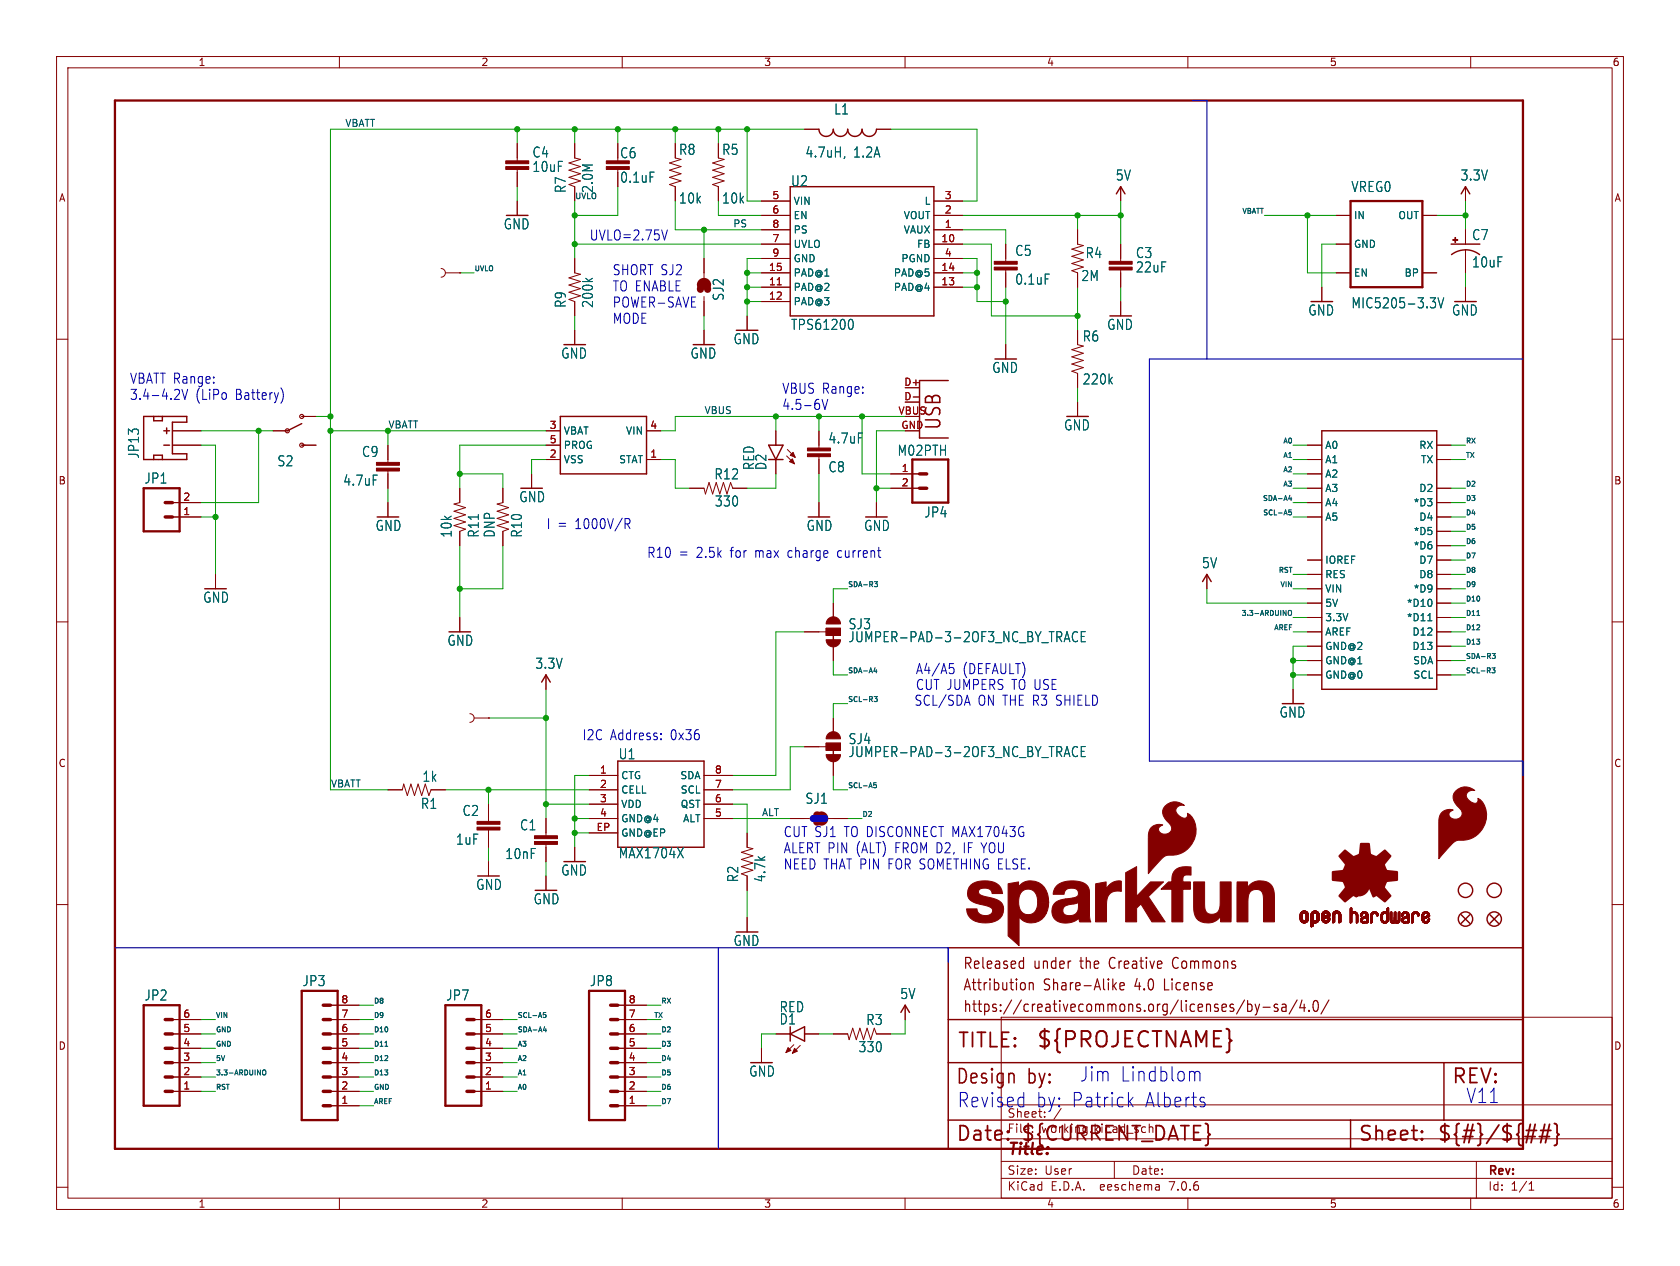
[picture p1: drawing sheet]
<svg xmlns="http://www.w3.org/2000/svg" width="297mm" height="224mm" viewBox="0 0 297 224" stroke-linecap="round" stroke-linejoin="round" font-family="sans-serif">
<defs><g id="words">
<text font-size="3.8" fill="#840000" x="183.1" y="185.7">${PROJECTNAME}</text>
<g font-size="3.5" fill="#840000">
<text x="166.7" y="76.2" transform="rotate(-90 166.7 76.2)">USB</text>
<text x="169.2" y="185.7">TITLE:</text>
<text x="168.9" y="192.1">Design</text>
<text x="181.6" y="192.1">by:</text>
<text x="256.5" y="192.1">REV:</text>
<text x="168.9" y="202.2">Date:</text>
<text x="180.3" y="202.2">${CURRENT_DATE}</text>
<text x="240" y="202.2">Sheet:</text>
<text x="254" y="202.2">${#}/${##}</text>
</g>
<g font-size="3.5" fill="#0000c2">
<text x="190.8" y="191.5">Jim</text>
<text x="198" y="191.5">Lindblom</text>
<text x="169.2" y="196.1">Revised</text>
<text x="183.1" y="196.1">by: Patrick</text>
<text x="202.3" y="196.1">Alberts</text>
<text x="259.1" y="195.3">V11</text>
</g>
<text font-size="2.8" fill="#840000" x="178" y="204.8">Title:</text>
<g font-size="2.7" fill="#840000">
<text x="170.2" y="171.7">Released</text>
<text x="182.7" y="171.7">under</text>
<text x="191.1" y="171.7">the</text>
<text x="196.5" y="171.7">Creative</text>
<text x="208" y="171.7">Commons</text>
<text x="170.2" y="175.5">Attribution</text>
<text x="170.2" y="179.3">https://creativecommons.org/licenses/by-sa/4.0/</text>
<text x="184.5" y="175.5">Share-Alike</text>
<text x="200.8" y="175.5">4.0</text>
<text x="206.2" y="175.5">License</text>
</g>
<g font-size="2.5" fill="#006464">
<text x="147.4" y="20.5">L1</text>
<text x="94" y="28.1">C4</text>
<text x="109.5" y="28.2">C6</text>
<text x="142.3" y="28.1">4.7uH,</text>
<text x="150.9" y="28.1">1.2A</text>
<text x="94" y="30.6">10uF</text>
<text x="100.2" y="34.2" transform="rotate(-90 100.2 34.2)">R7</text>
<text x="105" y="34.2" transform="rotate(-90 105 34.2)">2.0M</text>
<text x="139.8" y="33.2">U2</text>
<text x="197.2" y="32.1">5V</text>
<text x="238.8" y="34.2">VREG0</text>
<text x="258.1" y="32.1">3.3V</text>
<text x="89" y="40.8">GND</text>
<text x="119.9" y="36.2">10k</text>
<text x="127.6" y="36.2">10k</text>
<text x="179.4" y="45.5">C5</text>
<text x="191.8" y="45.9">R4</text>
<text x="200.7" y="45.9">C3</text>
<text x="260.2" y="42.7">C7</text>
<text x="260.2" y="47.5">10uF</text>
<text x="128.2" y="53.3" transform="rotate(-90 128.2 53.3)">SJ2</text>
<text x="179.4" y="50.6">0.1uF</text>
<text x="191.1" y="49.9">2M</text>
<text x="200.7" y="48.4">22uF</text>
<text x="100.2" y="54.6" transform="rotate(-90 100.2 54.6)">R9</text>
<text x="105" y="54.6" transform="rotate(-90 105 54.6)">200k</text>
<text x="139.8" y="58.6">TPS61200</text>
<text x="195.6" y="58.6">GND</text>
<text x="231.2" y="56">GND</text>
<text x="238.8" y="54.8">MIC5205-3.3V</text>
<text x="256.6" y="56">GND</text>
<text x="99.1" y="63.6">GND</text>
<text x="122" y="63.6">GND</text>
<text x="129.6" y="61.1">GND</text>
<text x="191.3" y="60.6">R6</text>
<text x="175.3" y="66.2">GND</text>
<text x="191.3" y="68.2">220k</text>
<text x="188" y="76.3">GND</text>
<text x="24.8" y="81.2" transform="rotate(-90 24.8 81.2)">JP13</text>
<text x="48.9" y="82.7">S2</text>
<text x="63.9" y="81">C9</text>
<text x="133.5" y="83.3" transform="rotate(-90 133.5 83.3)">RED</text>
<text x="135.7" y="83.3" transform="rotate(-90 135.7 83.3)">D2</text>
<text x="146.4" y="83.8">C8</text>
<text x="146.4" y="78.7">4.7uF</text>
<text x="158.6" y="80.8">M02PTH</text>
<text x="25.5" y="85.7">JP1</text>
<text x="60.6" y="86.1">4.7uF</text>
<text x="91.7" y="89">GND</text>
<text x="126.2" y="85">R12</text>
<text x="126.3" y="89.8">330</text>
<text x="66.3" y="94.1">GND</text>
<text x="80.1" y="95.2" transform="rotate(-90 80.1 95.2)">10k</text>
<text x="84.9" y="95.2" transform="rotate(-90 84.9 95.2)">R11</text>
<text x="87.7" y="95.2" transform="rotate(-90 87.7 95.2)">DNP</text>
<text x="92.5" y="95.2" transform="rotate(-90 92.5 95.2)">R10</text>
<text x="142.5" y="94.1">GND</text>
<text x="152.7" y="94.1">GND</text>
<text x="163.3" y="91.8">JP4</text>
<text x="212.4" y="100.7">5V</text>
<text x="35.8" y="106.8">GND</text>
<text x="149.9" y="113.8">JUMPER-PAD-3-2OF3_NC_BY_TRACE</text>
<text x="149.9" y="111.5">SJ3</text>
<text x="79" y="114.4">GND</text>
<text x="94.5" y="118.5">3.3V</text>
<text x="149.9" y="131.8">SJ4</text>
<text x="226.1" y="127.1">GND</text>
<text x="109.3" y="134.5">U1</text>
<text x="149.9" y="134.1">JUMPER-PAD-3-2OF3_NC_BY_TRACE</text>
<text x="74.3" y="143.3">R1</text>
<text x="74.6" y="138.5">1k</text>
<text x="142.3" y="142.4">SJ1</text>
<text x="80.5" y="149.6">1uF</text>
<text x="81.7" y="144.5">C2</text>
<text x="91.8" y="147.1">C1</text>
<text x="89.2" y="152.2">10nF</text>
<text x="99.1" y="155.1">GND</text>
<text x="109.3" y="152">MAX1704X</text>
<text x="84.1" y="157.6">GND</text>
<text x="94.2" y="160.2">GND</text>
<text x="130.7" y="156.2" transform="rotate(-90 130.7 156.2)">R2</text>
<text x="135.5" y="156.2" transform="rotate(-90 135.5 156.2)">4.7k</text>
<text x="129.6" y="167.5">GND</text>
<text x="25.5" y="177.2">JP2</text>
<text x="53.4" y="174.6">JP3</text>
<text x="78.8" y="177.2">JP7</text>
<text x="104.2" y="174.6">JP8</text>
<text x="137.7" y="179.3">RED</text>
<text x="159.1" y="176.9">5V</text>
<text x="137.7" y="181.4">D1</text>
<text x="153" y="181.5">R3</text>
<text x="132.3" y="190.6">GND</text>
<text x="151.7" y="186.3">330</text>
</g>
<g font-size="2.5" fill="#840000">
<text x="119.9" y="27.6">R8</text>
<text x="127.6" y="27.6">R5</text>
<text x="109.5" y="32.5">0.1uF</text>
</g>
<g font-size="2.5" fill="#0000c2">
<text x="104.1" y="42.7">UVLO=2.75V</text>
<text x="108.2" y="48.8">SHORT SJ2</text>
<text x="108.2" y="51.7">TO ENABLE</text>
<text x="108.2" y="54.5">POWER-SAVE</text>
<text x="108.2" y="57.4">MODE</text>
<text x="22.9" y="68">VBATT Range:</text>
<text x="22.9" y="70.9">3.4-4.2V</text>
<text x="34.5" y="70.9">(LiPo</text>
<text x="41.7" y="70.9">Battery)</text>
<text x="138.2" y="69.8">VBUS Range:</text>
<text x="138.2" y="72.6">4.5-6V</text>
<text x="96.5" y="93.7">I =</text>
<text x="101.7" y="93.7">1000V/R</text>
<text x="114.3" y="98.8">R10</text>
<text x="120" y="98.8">=</text>
<text x="123.2" y="98.8">2.5k</text>
<text x="129.3" y="98.8">for</text>
<text x="133.8" y="98.8">max</text>
<text x="139.7" y="98.8">charge</text>
<text x="148.6" y="98.8">current</text>
<text x="161.8" y="119.4">A4/A5</text>
<text x="170.2" y="119.4">(DEFAULT)</text>
<text x="161.5" y="125">SCL/SDA</text>
<text x="161.8" y="122.2">CUT JUMPERS TO USE</text>
<text x="172.9" y="125">ON THE R3 SHIELD</text>
<text x="102.9" y="131.1">I2C Address:</text>
<text x="118.6" y="131.1">0x36</text>
<text x="138.4" y="148.2">CUT SJ1 TO DISCONNECT MAX17043G</text>
<text x="138.4" y="151.1">ALERT PIN (ALT) FROM D2, IF YOU</text>
<text x="138.4" y="153.9">NEED THAT PIN FOR SOMETHING ELSE.</text>
</g>
<g font-size="2.1" fill="#0000c2">
<text x="178" y="197.9">Sheet:</text>
<text x="186.2" y="197.9">/</text>
</g>
<g font-size="2.1" fill="#840000">
<text x="178" y="200.6">File:</text>
<text x="184.1" y="200.6">working.kicad_sch</text>
<text x="178" y="208">Size:</text>
<text x="184.7" y="208">User</text>
<text x="200" y="208">Date:</text>
<text x="263" y="208.2">Rev:</text>
<text x="178" y="210.8">KiCad</text>
<text x="185.7" y="210.8">E.D.A.</text>
<text x="194.6" y="210.8">eeschema</text>
<text x="207" y="210.8">7.0.6</text>
<text x="263" y="210.8">Id:</text>
<text x="267.1" y="210.8">1/1</text>
</g>
<g font-size="1.8" fill="#840000">
<text x="35" y="11.9">1</text>
<text x="85" y="11.9">2</text>
<text x="135" y="11.9">3</text>
<text x="185" y="11.9">4</text>
<text x="235" y="11.9">5</text>
<text x="285" y="11.9">6</text>
<text x="10.3" y="35.9">A</text>
<text x="285.3" y="35.9">A</text>
<text x="10.3" y="85.9">B</text>
<text x="285.3" y="85.9">B</text>
<text x="10.3" y="135.9">C</text>
<text x="285.3" y="135.9">C</text>
<text x="10.3" y="185.9">D</text>
<text x="285.3" y="185.9">D</text>
<text x="35" y="213.8">1</text>
<text x="85" y="213.8">2</text>
<text x="135" y="213.8">3</text>
<text x="185" y="213.8">4</text>
<text x="235" y="213.8">5</text>
<text x="285" y="213.8">6</text>
</g>
<g font-size="1.8" fill="#a90000">
<text x="136.5" y="35.3">5</text>
<text x="166.9" y="35.3">3</text>
<text x="136.5" y="37.8">6</text>
<text x="136.5" y="40.4">8</text>
<text x="166.9" y="40.4">1</text>
<text x="166.9" y="37.8">2</text>
<text x="136.5" y="42.9">7</text>
<text x="136.5" y="45.5">9</text>
<text x="166.3" y="42.9">10</text>
<text x="166.9" y="45.5">4</text>
<text x="135.8" y="50.5">11</text>
<text x="135.8" y="53.1">12</text>
<text x="135.8" y="48">15</text>
<text x="166.3" y="50.5">13</text>
<text x="166.3" y="48">14</text>
<text x="159.8" y="68.3">D+</text>
<text x="159.8" y="70.9">D-</text>
<text x="97.1" y="75.9">3</text>
<text x="114.9" y="75.9">4</text>
<text x="158.7" y="73.4">VBUS</text>
<text x="159.3" y="75.9">GND</text>
<text x="97.1" y="81">2</text>
<text x="97.1" y="78.5">5</text>
<text x="114.9" y="81">1</text>
<text x="159.3" y="83.6">1</text>
<text x="32.3" y="88.6">2</text>
<text x="159.3" y="86.1">2</text>
<text x="32.3" y="91.2">1</text>
<text x="106" y="136.9">1</text>
<text x="126.3" y="136.9">8</text>
<text x="106" y="139.4">2</text>
<text x="106" y="142">3</text>
<text x="126.3" y="142">6</text>
<text x="126.3" y="139.4">7</text>
<text x="105.4" y="147.1">EP</text>
<text x="106" y="144.5">4</text>
<text x="126.3" y="144.5">5</text>
<text x="60.3" y="177.5">8</text>
<text x="111.1" y="177.5">8</text>
<text x="32.3" y="185.2">4</text>
<text x="32.3" y="182.6">5</text>
<text x="32.3" y="180.1">6</text>
<text x="60.3" y="185.2">5</text>
<text x="60.3" y="182.6">6</text>
<text x="60.3" y="180.1">7</text>
<text x="85.7" y="185.2">4</text>
<text x="85.7" y="182.6">5</text>
<text x="85.7" y="180.1">6</text>
<text x="111.1" y="185.2">5</text>
<text x="111.1" y="182.6">6</text>
<text x="111.1" y="180.1">7</text>
<text x="32.3" y="190.2">2</text>
<text x="32.3" y="187.7">3</text>
<text x="60.3" y="190.2">3</text>
<text x="60.3" y="187.7">4</text>
<text x="85.7" y="190.2">2</text>
<text x="85.7" y="187.7">3</text>
<text x="111.1" y="190.2">3</text>
<text x="111.1" y="187.7">4</text>
<text x="32.3" y="192.8">1</text>
<text x="60.3" y="195.3">1</text>
<text x="60.3" y="192.8">2</text>
<text x="85.7" y="192.8">1</text>
<text x="111.1" y="195.3">1</text>
<text x="111.1" y="192.8">2</text>
</g>
<g font-size="1.8" fill="#006464">
<text x="140.2" y="36.4">VIN</text>
<text x="140.2" y="39">EN</text>
<text x="140.2" y="41.5">PS</text>
<text x="159.7" y="41.5">VAUX</text>
<text x="159.7" y="39">VOUT</text>
<text x="163.4" y="36.4">L</text>
<text x="239.3" y="39">IN</text>
<text x="247.1" y="39">OUT</text>
<text x="140.2" y="44">UVLO</text>
<text x="140.2" y="46.6">GND</text>
<text x="159.2" y="46.6">PGND</text>
<text x="162" y="44">FB</text>
<text x="239.3" y="44">GND</text>
<text x="140.2" y="51.7">PAD@2</text>
<text x="140.2" y="49.1">PAD@1</text>
<text x="157.9" y="51.7">PAD@4</text>
<text x="157.9" y="49.1">PAD@5</text>
<text x="239.3" y="49.1">EN</text>
<text x="248.2" y="49.1">BP</text>
<text x="140.2" y="54.2">PAD@3</text>
<text x="99.6" y="77.1">VBAT</text>
<text x="110.6" y="77.1">VIN</text>
<text x="99.6" y="82.1">VSS</text>
<text x="99.6" y="79.6">PROG</text>
<text x="109.4" y="82.1">STAT</text>
<text x="234.2" y="79.6">A0</text>
<text x="234.2" y="82.1">A1</text>
<text x="250.8" y="79.6">RX</text>
<text x="251.1" y="82.1">TX</text>
<text x="234.2" y="84.7">A2</text>
<text x="234.2" y="87.2">A3</text>
<text x="234.2" y="89.8">A4</text>
<text x="249.8" y="89.8">*D3</text>
<text x="250.8" y="87.2">D2</text>
<text x="234.2" y="92.3">A5</text>
<text x="249.8" y="94.8">*D5</text>
<text x="250.8" y="92.3">D4</text>
<text x="234.2" y="99.9">IOREF</text>
<text x="249.8" y="97.4">*D6</text>
<text x="250.8" y="99.9">D7</text>
<text x="234.2" y="107.5">5V</text>
<text x="234.2" y="102.5">RES</text>
<text x="234.2" y="105">VIN</text>
<text x="248.6" y="107.5">*D10</text>
<text x="249.8" y="105">*D9</text>
<text x="250.8" y="102.5">D8</text>
<text x="234.2" y="110.1">3.3V</text>
<text x="234.2" y="112.6">AREF</text>
<text x="248.6" y="110.1">*D11</text>
<text x="249.6" y="112.6">D12</text>
<text x="234.2" y="117.7">GND@1</text>
<text x="234.2" y="115.2">GND@2</text>
<text x="249.6" y="115.2">D13</text>
<text x="249.7" y="117.7">SDA</text>
<text x="234.2" y="120.2">GND@0</text>
<text x="249.8" y="120.2">SCL</text>
<text x="109.7" y="138">CTG</text>
<text x="109.7" y="140.6">CELL</text>
<text x="109.7" y="143.1">VDD</text>
<text x="120.2" y="138">SDA</text>
<text x="120.2" y="143.1">QST</text>
<text x="120.2" y="140.6">SCL</text>
<text x="109.7" y="145.6">GND@4</text>
<text x="109.7" y="148.2">GND@EP</text>
<text x="120.7" y="145.6">ALT</text>
</g>
<g font-size="1.7" fill="#0f0f0f">
<text x="61" y="22.5">VBATT</text>
<text x="129.5" y="40.3">PS</text>
<text x="68.6" y="75.9">VBATT</text>
<text x="124.5" y="73.3">VBUS</text>
<text x="58.4" y="139.4">VBATT</text>
<text x="134.6" y="144.4">ALT</text>
</g>
<text font-size="1.4" fill="#006464" x="101.6" y="35.3">UVLO</text>
<g font-size="1.2" fill="#0f0f0f">
<text x="219.5" y="37.9">VBATT</text>
<text x="83.8" y="48">UVLO</text>
<text x="226.7" y="78.5">A0</text>
<text x="226.7" y="81">A1</text>
<text x="226.7" y="83.6">A2</text>
<text x="259.1" y="78.5">RX</text>
<text x="259.1" y="81">TX</text>
<text x="223.1" y="88.7">SDA-A4</text>
<text x="226.7" y="86.1">A3</text>
<text x="259.1" y="86.1">D2</text>
<text x="259.1" y="88.7">D3</text>
<text x="223.2" y="91.2">SCL-A5</text>
<text x="259.1" y="91.2">D4</text>
<text x="259.1" y="93.7">D5</text>
<text x="225.9" y="101.4">RST</text>
<text x="259.1" y="96.3">D6</text>
<text x="259.1" y="98.8">D7</text>
<text x="259.1" y="101.4">D8</text>
<text x="149.9" y="103.9">SDA-R3</text>
<text x="226.2" y="103.9">VIN</text>
<text x="259.1" y="103.9">D9</text>
<text x="259.1" y="106.4">D10</text>
<text x="219.3" y="109">3.3-ARDUINO</text>
<text x="225.1" y="111.5">AREF</text>
<text x="259.1" y="111.5">D12</text>
<text x="259.1" y="109">D11</text>
<text x="149.9" y="119.1">SDA-A4</text>
<text x="259.1" y="114.1">D13</text>
<text x="259.1" y="119.1">SCL-R3</text>
<text x="259.1" y="116.6">SDA-R3</text>
<text x="149.9" y="124.2">SCL-R3</text>
<text x="149.9" y="139.5">SCL-A5</text>
<text x="152.4" y="144.5">D2</text>
<text x="66" y="177.6">D8</text>
<text x="116.8" y="177.6">RX</text>
<text x="38.1" y="180.1">VIN</text>
<text x="38.1" y="182.6">GND</text>
<text x="38.1" y="185.2">GND</text>
<text x="66" y="180.1">D9</text>
<text x="66" y="185.2">D11</text>
<text x="66" y="182.6">D10</text>
<text x="91.4" y="185.2">A3</text>
<text x="91.4" y="182.6">SDA-A4</text>
<text x="91.4" y="180.1">SCL-A5</text>
<text x="115.6" y="180.1">TX</text>
<text x="116.8" y="182.6">D2</text>
<text x="116.8" y="185.2">D3</text>
<text x="38.1" y="187.7">5V</text>
<text x="38.1" y="190.3">3.3-ARDUINO</text>
<text x="66" y="190.3">D13</text>
<text x="66" y="187.7">D12</text>
<text x="91.4" y="187.7">A2</text>
<text x="91.4" y="190.3">A1</text>
<text x="116.8" y="190.3">D5</text>
<text x="116.8" y="187.7">D4</text>
<text x="38.1" y="192.8">RST</text>
<text x="66" y="192.8">GND</text>
<text x="66" y="195.3">AREF</text>
<text x="91.4" y="192.8">A0</text>
<text x="116.8" y="195.3">D7</text>
<text x="116.8" y="192.8">D6</text>
</g>
</g></defs>
<g fill="none" stroke="#840000" stroke-width=".18">
<path d="M10 10h277v203.9h-277zM12 12h273v199.9h-273zM60 10v2M110 10v2M160 10v2M210 10v2M260 10v2M91.4 25.4v3M91.4 30v3M91.4 35.6v2.5M101.6 25.4v2.5l1 .3-2 .6 2 .7-2 .6 2 .6-2 .7 2 .6-2 .6 1 .4v2.6M109.2 25.4v2.5"/>
<path d="M120.4 28.2l-2 .6 2 .7-2 .6 2 .6-2 .7 2 .6-2 .6 1 .4v2.6M128 28.2l-2 .6 2 .7-2 .6 2 .6-2 .7 2 .6-2 .6 1 .4v2.6M134.6 38.1h5.1M134.6 35.6h5.1M142.2 22.9h2.6M154.9 22.9h2.6M165.1 38.1h5.1M165.1 35.6h5.1M198.1 33v2.6M236.2 38.1h2.6M251.5 38.1h2.5M259.1 33v2.6"/>
<path d="M10 60h2M78 47.5a.76 .76 0 0 1 .7 .8 .76 .76 0 0 1-.7 .7M78.7 48.3h2.6M81.3 48.3h.1M101.6 45.7v2.6l1 .2-2 .6 2 .7-2 .6 2 .7-2 .6 2 .6-2 .7 1 .3v2.6M101.6 58.4v2.6M124.5 45.7v3.4M124.5 52.5v3.4M124.5 58.4v2.6M132.1 55.9v2.5M134.6 48.3h5.1M134.6 40.6h5.1"/>
<path d="M134.6 43.2h5.1M134.6 50.8h5.1M134.6 53.3h5.1M134.6 45.7h5.1M165.1 48.3h5.1M165.1 40.6h5.1M165.1 43.2h5.1M165.1 50.8h5.1M165.1 45.7h5.1M177.8 43.2v3M177.8 47.8v3M190.5 40.6v2.6l1 .2-2 .7 2 .6-2 .6 2 .7-2 .6 2 .6-2 .7 1 .4v2.5"/>
<path d="M190.5 58.4v2.6l1 .2-2 .6 2 .7-2 .6 2 .7-2 .6 2 .6-2 .7 1 .3v2.6M198.1 43.2v3M198.1 47.8v3M198.1 53.3v2.6M233.7 50.8v2.5M236.2 48.3h2.6M236.2 43.2h2.6M251.5 48.3h2.5M259.1 40.6v2.6M259.1 44.2v4.1M259.1 50.8v2.5M285 60h2"/>
<path d="M27.9 73.7h.1M30.5 76.2h5.1M30.5 78.7h5.1M48.3 76.2h2.5M53.3 78.7h2.6M53.3 73.7h2.6M68.6 78.7v3.1M96.5 76.2h2.6M96.5 78.7h2.6M114.3 76.2h2.5M137.2 76.2v2.5M139.2 79.5l1.4 1.4"/>
<path d="M144.8 76.2v3M160 71.1h2.6M177.8 61v2.5M190.5 71.1v2.6M231.1 78.7h2.6M254 78.7h2.5M27.9 81.3h.1M30.5 91.4h5.1M30.5 88.9h5.1M68.6 83.3v3.1M68.6 88.9v2.5M81.3 86.4v2.5l-1 .3 2 .6-2 .6 2 .7-2 .6 2 .6-2 .7 2 .6-1 .4v2.5"/>
<path d="M88.9 86.4v2.5l-1 .3 2 .6-2 .6 2 .7-2 .6 2 .6-2 .7 2 .6-1 .4v2.5M94 83.8v2.6M96.5 81.3h2.6M114.3 81.3h2.5M121.9 86.4h2.6l.2 1 .6-2.1 .7 2.1 .6-2.1 .7 2.1 .6-2.1 .6 2.1 .7-2.1 .3 1.1h2.6M137.2 81.3v2.5M139.1 80.6l1.4 1.4M144.8 80.8v3M144.8 88.9v2.5M154.9 88.9v2.5M157.5 86.4h5.1M157.5 83.8h5.1"/>
<path d="M231.1 91.4h2.6M231.1 88.9h2.6M231.1 81.3h2.6M231.1 86.4h2.6M231.1 83.8h2.6M231.1 99.1h2.6M254 91.4h2.5M254 88.9h2.5M254 81.3h2.5M254 86.4h2.5M254 94h2.5M254 96.5h2.5"/>
<path d="M254 99.1h2.5M10 110h2M38.1 101.6v2.5M81.3 109.2v2.6M96.5 119.4v2.5M142.2 111.8h3.8M146 111.1h2.6v1.3h-2.6zM147.3 106.7v2.5M147.3 114.3v2.5M213.4 101.6v2.5M231.1 109.2h2.6M231.1 106.7h2.6"/>
<path d="M231.1 111.8h2.6M231.1 114.3h2.6M231.1 101.6h2.6M231.1 104.1h2.6M231.1 119.4h2.6M231.1 116.8h2.6M254 109.2h2.5M254 106.7h2.5M254 111.8h2.5M254 114.3h2.5M254 101.6h2.5M254 104.1h2.5"/>
<path d="M254 119.4h2.5M254 116.8h2.5M285 110h2M68.6 139.7h2.5l.3-1 .6 2 .6-2 .7 2 .6-2 .6 2 .7-2 .6 2 .4-1h2.5M83.1 126.2a.76 .76 0 0 1 .7 .8 .76 .76 0 0 1-.7 .8M83.8 127h2.6M86.4 127h.1M104.1 139.7h5.1M104.1 137.2h5.1M124.5 139.7h5M124.5 137.2h5M142.2 132.1h3.8"/>
<path d="M146 131.4h2.6v1.3h-2.6zM147.3 127v2.5M147.3 134.6v2.6M228.6 121.9v2.6M10 160h2M86.4 142.2v3.1M86.4 146.8v3.1M86.4 152.4v2.5M96.5 144.8v3M96.5 149.4v3M96.5 154.9v2.6M101.6 149.9v2.5"/>
<path d="M104.1 144.8h5.1M104.1 142.2h5.1M104.1 147.3h5.1M124.5 144.8h5M124.5 142.2h5M132.1 147.3v2.6l1 .2-2 .6 2 .7-2 .6 2 .7-2 .6 2 .6-2 .7 1 .3v2.6M139.7 144.8h3.4M146.4 144.8h3.5M285 160h2M58.4 177.8h5.1M109.2 177.8h5.1M132.1 162.3v2.5"/>
<path d="M160 177.8v2.5M177 179.9h108v32h-108zM30.5 182.9h5.1M30.5 193h5.1M30.5 190.5h5.1M30.5 188h5.1M30.5 185.4h5.1M30.5 180.3h5.1M58.4 182.9h5.1M58.4 195.6h5.1M58.4 193h5.1M58.4 190.5h5.1"/>
<path d="M58.4 188h5.1M58.4 185.4h5.1M58.4 180.3h5.1M83.8 182.9h5.1M83.8 193h5.1M83.8 190.5h5.1M83.8 188h5.1M83.8 185.4h5.1M83.8 180.3h5.1M109.2 182.9h5.1M109.2 195.6h5.1M109.2 193h5.1"/>
<path d="M109.2 190.5h5.1M109.2 188h5.1M109.2 185.4h5.1M109.2 180.3h5.1M134.6 185.4v2.6M137.2 182.9h2.5M140.3 184.8l-1.4 1.4M141.5 184.9l-1.4 1.4M142.2 182.9h2.6M147.3 182.9h2.6l.2 1 .6-2 .7 2 .6-2 .7 2 .6-2 .6 2 .7-2 .3 1h2.6M177 195.4h108M10 210h2"/>
<path d="M60 211.9v2M110 211.9v2M160 211.9v2M177 208.4h108M177 205.4h108M177 201.4h108M197 205.4v3M204.9 209.6l.1 .9M205 210.4l-.2 .1M205 209.9h-.2M210 211.9v2M260 211.9v2"/>
<path d="M261 205.4v6.5M270.3 210.5h.9M270.3 209.4l.4-.4v1.5M285 210h2"/>
</g>
<g fill="#840000" stroke="#840000" stroke-width=".18">
<path d="M84.3 146.3h4.1v.5h-4.1z"/>
<path d="M84.3 145.3h4.1v.5h-4.1z"/>
<path d="M229.8 162.6h.4z"/>
<path d="M229.8 162.5l.4 .1z"/>
<path d="M229.8 162.5h.4z"/>
<path d="M229.8 162.4l.4 .1z"/>
<path d="M229.8 162.4h.4z"/>
<path d="M229.8 162.3l.4 .1z"/>
<path d="M229.8 162.3h.4z"/>
<path d="M229.8 162.2l.4 .1z"/>
<path d="M229.8 162.2h.4z"/>
<path d="M229.8 162.1l.4 .1z"/>
<path d="M229.8 162.1h.4z"/>
<path d="M229.8 162l.4 .1z"/>
<path d="M229.8 162h.4z"/>
<path d="M229.8 161.9l.4 .1z"/>
<path d="M229.8 161.9h.4z"/>
<path d="M229.8 161.8l.4 .1z"/>
<path d="M229.8 161.8h.4z"/>
<path d="M229.9 162.6h.4z"/>
<path d="M229.9 162.6h.3z"/>
<path d="M229.9 161.8h.3z"/>
<path d="M229.9 161.7l.3 .1z"/>
<path d="M229.9 161.7h.4z"/>
<path d="M229.9 162.7h.4z"/>
<path d="M229.9 162.6l.4 .1z"/>
<path d="M229.9 161.6l.4 .1z"/>
<path d="M229.9 162.8h.5z"/>
<path d="M229.9 162.8h.4z"/>
<path d="M229.9 162.7l.4 .1z"/>
<path d="M229.9 161.6h.4z"/>
<path d="M229.9 161.6h.5z"/>
<path d="M229.9 161.5l.5 .1z"/>
<path d="M229.9 162.8l.6 .1z"/>
<path d="M229.9 161.5h.5z"/>
<path d="M229.9 161.5h.6z"/>
<path d="M229.9 162.9h1.3z"/>
<path d="M229.9 162.9h.6z"/>
<path d="M229.9 161.5h1.3z"/>
<path d="M230 162.9h1.2z"/>
<path d="M230 161.5h1.2z"/>
<path d="M230 161.4l1.2 .1z"/>
<path d="M230 162.9l1.2 .1z"/>
<path d="M230 161.4h1.2z"/>
<path d="M230 163h1.2z"/>
<path d="M230 161.4h1.1z"/>
<path d="M230 163h1.1z"/>
<path d="M230 161.3l1.1 .1z"/>
<path d="M230.1 163l1 .1z"/>
<path d="M230.1 161.3h1z"/>
<path d="M230.1 163.1h1z"/>
<path d="M230.1 163.1h.9z"/>
<path d="M230.1 161.3h.9z"/>
<path d="M230.2 161.2l.8 .1z"/>
<path d="M230.2 163.1h.8z"/>
<path d="M230.2 161.2h.8z"/>
<path d="M230.2 163.1l.8 .1z"/>
<path d="M230.2 163.2h.7z"/>
<path d="M230.2 161.2h.7z"/>
<path d="M230.3 163.2h.6z"/>
<path d="M230.3 161.2h.6z"/>
<path d="M230.3 163.2h.5z"/>
<path d="M230.3 161.2h.5z"/>
<path d="M230.4 163.2h.4z"/>
<path d="M230.4 161.1l.4 .1z"/>
<path d="M230.4 163.2h.3z"/>
<path d="M230.4 161.1h.3z"/>
<path d="M230.4 163.2l.3 .1z"/>
<path d="M230.5 163.3h.2z"/>
<path d="M230.5 161.1h.2z"/>
<path d="M230.6 161.5h.6z"/>
<path d="M230.7 162.9h.5z"/>
<path d="M230.7 161.5h.5z"/>
<path d="M230.7 162.8l.5 .1z"/>
<path d="M230.7 162.8h.5z"/>
<path d="M230.7 161.5l.5 .1z"/>
<path d="M230.7 161.6h.5z"/>
<path d="M230.8 162.8h.5z"/>
<path d="M230.8 161.6h.4z"/>
<path d="M230.8 161.6h.5z"/>
<path d="M230.8 162.7l.5 .1z"/>
<path d="M230.8 162.7h.5z"/>
<path d="M230.8 161.6l.5 .1z"/>
<path d="M230.8 161.7h.5z"/>
<path d="M230.9 162.7h.4z"/>
<path d="M230.9 161.7h.4z"/>
<path d="M230.9 162.6l.4 .1z"/>
<path d="M230.9 162.6h.4z"/>
<path d="M230.9 161.8h.4z"/>
<path d="M230.9 161.7l.4 .1z"/>
<path d="M230.9 162.5l.4 .1z"/>
<path d="M230.9 162.5h.4z"/>
<path d="M230.9 162.4l.4 .1z"/>
<path d="M230.9 162.4h.4z"/>
<path d="M230.9 162.3l.4 .1z"/>
<path d="M230.9 162.3h.4z"/>
<path d="M230.9 162.2l.4 .1z"/>
<path d="M230.9 162.2h.4z"/>
<path d="M230.9 162.1l.4 .1z"/>
<path d="M230.9 162.1h.4z"/>
<path d="M230.9 162l.4 .1z"/>
<path d="M230.9 162h.4z"/>
<path d="M230.9 161.9l.4 .1z"/>
<path d="M230.9 161.9h.4z"/>
<path d="M230.9 161.8l.4 .1z"/>
<path d="M231.8 163.9h.2z"/>
<path d="M231.8 163.9h.3z"/>
<path d="M231.8 163.8l.3 .1z"/>
<path d="M231.8 163.8h.3z"/>
<path d="M231.8 163.7l.3 .1z"/>
<path d="M231.8 163.7h.3z"/>
<path d="M231.8 163.6l.3 .1z"/>
<path d="M231.8 163.6h.3z"/>
<path d="M231.8 163.5l.3 .1z"/>
<path d="M231.8 163.5h.3z"/>
<path d="M231.8 163.4l.3 .1z"/>
<path d="M231.8 163.4h.3z"/>
<path d="M231.8 163.3l.3 .1z"/>
<path d="M231.8 163.3h.3z"/>
<path d="M231.8 163.2l.3 .1z"/>
<path d="M231.8 163.2h.3z"/>
<path d="M231.8 163.2h.4z"/>
<path d="M231.8 163.2h1z"/>
<path d="M231.8 163.2h1.1z"/>
<path d="M231.8 163.1l1.1 .1z"/>
<path d="M231.8 163.1h1.1z"/>
<path d="M231.8 163.1h1.2z"/>
<path d="M231.8 163l1.2 .1z"/>
<path d="M231.8 163h1.2z"/>
<path d="M231.8 163h1.3z"/>
<path d="M231.8 162.9l1.3 .1z"/>
<path d="M231.8 162.9h1.3z"/>
<path d="M231.8 162.9h.6z"/>
<path d="M231.8 162.8l.6 .1z"/>
<path d="M231.8 162.8h.6z"/>
<path d="M231.8 162.8h.5z"/>
<path d="M231.8 162.8h.4z"/>
<path d="M231.8 162.7l.4 .1z"/>
<path d="M231.8 162.7h.4z"/>
<path d="M231.8 162.6l.4 .1z"/>
<path d="M231.8 162.6h.3z"/>
<path d="M231.8 162.5l.3 .1z"/>
<path d="M231.8 162.5h.3z"/>
<path d="M231.8 162.4l.3 .1z"/>
<path d="M231.8 162.4h.3z"/>
<path d="M231.8 162.3l.3 .1z"/>
<path d="M231.8 162.3h.3z"/>
<path d="M231.8 162.2l.3 .1z"/>
<path d="M231.8 162.2h.3z"/>
<path d="M231.8 162.1l.3 .1z"/>
<path d="M231.8 162.1h.3z"/>
<path d="M231.8 162l.3 .1z"/>
<path d="M231.8 162h.3z"/>
<path d="M231.8 161.9l.3 .1z"/>
<path d="M231.8 161.9h.3z"/>
<path d="M231.8 161.8l.3 .1z"/>
<path d="M231.8 161.8h.3z"/>
<path d="M231.8 161.7l.3 .1z"/>
<path d="M231.8 161.7h.4z"/>
<path d="M231.8 163.9h.1z"/>
<path d="M231.8 161.6l.4 .1z"/>
<path d="M231.8 163.9l.1 .1z"/>
<path d="M231.8 161.6h.4z"/>
<path d="M231.8 161.6h.5z"/>
<path d="M231.8 161.5l.5 .1z"/>
<path d="M231.8 161.5h.6z"/>
<path d="M231.8 161.5h1.3z"/>
<path d="M231.9 161.5h1.2z"/>
<path d="M231.9 161.4l1.2 .1z"/>
<path d="M231.9 161.4h1.2z"/>
<path d="M231.9 161.4h1.1z"/>
<path d="M231.9 161.3l1.1 .1z"/>
<path d="M232 161.3h1z"/>
<path d="M232 161.3h.9z"/>
<path d="M232.1 161.3h.8z"/>
<path d="M232.1 161.2l.8 .1z"/>
<path d="M232.1 161.2h.8z"/>
<path d="M232.1 161.2h.7z"/>
<path d="M232.2 161.2h.6z"/>
<path d="M232.2 163.2h.5z"/>
<path d="M232.2 161.2h.5z"/>
<path d="M232.3 163.2h.4z"/>
<path d="M232.3 161.2h.4z"/>
<path d="M232.3 161.1l.4 .1z"/>
<path d="M232.3 161.1h.3z"/>
<path d="M232.4 163.2l.2 .1z"/>
<path d="M232.4 161.1h.2z"/>
<path d="M232.4 163.3h.2z"/>
<path d="M232.5 161.5h.6z"/>
<path d="M232.6 162.9h.5z"/>
<path d="M232.6 162.8l.6 .1z"/>
<path d="M232.6 161.5h.6z"/>
<path d="M232.6 162.8h.6z"/>
<path d="M232.6 161.5l.6 .1z"/>
<path d="M232.6 161.6h.6z"/>
<path d="M232.7 162.8h.5z"/>
<path d="M232.7 161.6h.5z"/>
<path d="M232.7 162.7l.5 .1z"/>
<path d="M232.7 162.7h.5z"/>
<path d="M232.7 161.6l.5 .1z"/>
<path d="M232.8 162.7h.4z"/>
<path d="M232.8 161.7h.4z"/>
<path d="M232.8 162.6l.4 .1z"/>
<path d="M232.8 162.6h.4z"/>
<path d="M232.8 161.7l.4 .1z"/>
<path d="M232.8 161.8h.4z"/>
<path d="M232.8 162.5l.4 .1z"/>
<path d="M232.8 162.5h.4z"/>
<path d="M232.8 162.4l.4 .1z"/>
<path d="M232.8 162.4h.4z"/>
<path d="M232.8 162.3l.4 .1z"/>
<path d="M232.8 162.3h.4z"/>
<path d="M232.8 162.2l.4 .1z"/>
<path d="M232.8 162.2h.4z"/>
<path d="M232.8 162.1l.4 .1z"/>
<path d="M232.8 162.1h.4z"/>
<path d="M232.8 162l.4 .1z"/>
<path d="M232.8 162h.4z"/>
<path d="M232.8 161.9l.4 .1z"/>
<path d="M232.8 161.9h.4z"/>
<path d="M232.8 161.8l.4 .1z"/>
<path d="M233.7 162.7h.4z"/>
<path d="M233.7 162.6l.4 .1z"/>
<path d="M233.7 162.6h.4z"/>
<path d="M233.7 162.5l.4 .1z"/>
<path d="M233.7 162.5h.4z"/>
<path d="M233.7 162.5h.5z"/>
<path d="M233.7 162.4l.6 .1z"/>
<path d="M233.7 162.4h.6z"/>
<path d="M233.7 162.4h.7z"/>
<path d="M233.7 162.3l.8 .1z"/>
<path d="M233.7 162.3h.8z"/>
<path d="M233.7 162.3h.9z"/>
<path d="M233.7 162.3h1z"/>
<path d="M233.7 162.2l1 .1z"/>
<path d="M233.7 162.2h1z"/>
<path d="M233.7 162.2h1.1z"/>
<path d="M233.7 162.2h1.2z"/>
<path d="M233.7 162.1l1.2 .1z"/>
<path d="M233.7 162.1h1.2z"/>
<path d="M233.7 162.1h1.3z"/>
<path d="M233.7 162.1h1.4z"/>
<path d="M233.7 162.1h.4z"/>
<path d="M233.7 162l.4 .1z"/>
<path d="M233.7 162h.3z"/>
<path d="M233.7 161.9l.3 .1z"/>
<path d="M233.7 161.9h.3z"/>
<path d="M233.7 161.8l.3 .1z"/>
<path d="M233.7 161.8h.4z"/>
<path d="M233.7 161.7l.4 .1z"/>
<path d="M233.7 161.7h.4z"/>
<path d="M233.7 162.8h.5z"/>
<path d="M233.7 162.7l.4 .1z"/>
<path d="M233.7 161.6l.4 .1z"/>
<path d="M233.7 161.6h.4z"/>
<path d="M233.7 161.6h.5z"/>
<path d="M233.7 162.8h.6z"/>
<path d="M233.7 162.8l.6 .1z"/>
<path d="M233.7 161.5l.6 .1z"/>
<path d="M233.7 161.5h.6z"/>
<path d="M233.7 162.9h1.3z"/>
<path d="M233.7 162.9h.6z"/>
<path d="M233.8 162.9h1.2z"/>
<path d="M233.8 161.5h1.2z"/>
<path d="M233.8 161.4l1.2 .1z"/>
<path d="M233.8 161.4h1.2z"/>
<path d="M233.8 162.9l1.2 .1z"/>
<path d="M233.8 163h1.2z"/>
<path d="M233.8 163h1.1z"/>
<path d="M233.9 163h1z"/>
<path d="M233.9 161.4h1z"/>
<path d="M233.9 161.3l1 .1z"/>
<path d="M233.9 163l1 .1z"/>
<path d="M233.9 161.3h1z"/>
<path d="M233.9 163.1h1z"/>
<path d="M233.9 163.1h.9z"/>
<path d="M234 161.3h.9z"/>
<path d="M234 163.1h.8z"/>
<path d="M234 161.3h.8z"/>
<path d="M234 161.2l.8 .1z"/>
<path d="M234 163.1l.8 .1z"/>
<path d="M234 161.2h.8z"/>
<path d="M234 163.2h.8z"/>
<path d="M234 161.2h.7z"/>
<path d="M234.1 163.2h.6z"/>
<path d="M234.1 161.2h.6z"/>
<path d="M234.1 162.1h1z"/>
<path d="M234.2 162l.9 .1z"/>
<path d="M234.2 161.2h.4z"/>
<path d="M234.2 163.2h.4z"/>
<path d="M234.2 162h.9z"/>
<path d="M234.2 161.1l.4 .1z"/>
<path d="M234.2 163.2h.3z"/>
<path d="M234.3 163.2l.2 .1z"/>
<path d="M234.3 162h.8z"/>
<path d="M234.3 161.1h.2z"/>
<path d="M234.3 163.3h.2z"/>
<path d="M234.4 162h.7z"/>
<path d="M234.4 161.9l.7 .1z"/>
<path d="M234.5 161.9h.6z"/>
<path d="M234.5 161.5h.5z"/>
<path d="M234.5 162.9h.5z"/>
<path d="M234.5 161.5h.6z"/>
<path d="M234.5 162.8l.5 .1z"/>
<path d="M234.5 162.8h.5z"/>
<path d="M234.5 161.5l.6 .1z"/>
<path d="M234.5 161.6h.6z"/>
<path d="M234.6 162.8h.5z"/>
<path d="M234.6 161.9h.5z"/>
<path d="M234.6 161.6h.5z"/>
<path d="M234.6 161.6l.5 .1z"/>
<path d="M234.7 162.7l.4 .1z"/>
<path d="M234.7 161.7h.4z"/>
<path d="M234.7 162.7h.4z"/>
<path d="M234.7 161.8l.4 .1z"/>
<path d="M234.7 161.8h.4z"/>
<path d="M234.7 161.7l.4 .1z"/>
<path d="M234.7 162.6l.4 .1z"/>
<path d="M234.7 162.6h.4z"/>
<path d="M234.8 162.6h.3z"/>
<path d="M234.8 162.5l.3 .1z"/>
<path d="M234.8 162.5h.3z"/>
<path d="M234.8 162.4l.3 .1z"/>
<path d="M234.8 162.4h.3z"/>
<path d="M234.9 162.4h.2z"/>
<path d="M235 162.4h.1z"/>
<path d="M235.6 163.2h.2z"/>
<path d="M235.6 163.2h.3z"/>
<path d="M235.6 163.1l.3 .1z"/>
<path d="M235.6 163.1h.3z"/>
<path d="M235.6 163.1h.4z"/>
<path d="M235.6 163l.4 .1z"/>
<path d="M235.6 163h.4z"/>
<path d="M235.6 162.9l.4 .1z"/>
<path d="M235.6 162.9h.4z"/>
<path d="M235.6 162.8l.4 .1z"/>
<path d="M235.6 162.8h.4z"/>
<path d="M235.6 162.7l.4 .1z"/>
<path d="M235.6 162.7h.4z"/>
<path d="M235.6 162.6l.4 .1z"/>
<path d="M235.6 162.6h.4z"/>
<path d="M235.6 162.5l.4 .1z"/>
<path d="M235.6 162.5h.4z"/>
<path d="M235.6 162.4l.4 .1z"/>
<path d="M235.6 162.4h.4z"/>
<path d="M235.6 162.3l.4 .1z"/>
<path d="M235.6 162.3h.4z"/>
<path d="M235.6 162.2l.4 .1z"/>
<path d="M235.6 162.2h.4z"/>
<path d="M235.6 162.1l.4 .1z"/>
<path d="M235.6 162.1h.4z"/>
<path d="M235.6 162l.4 .1z"/>
<path d="M235.6 162h.4z"/>
<path d="M235.6 161.9l.4 .1z"/>
<path d="M235.6 161.9h.4z"/>
<path d="M235.6 161.8l.4 .1z"/>
<path d="M235.6 161.8h.4z"/>
<path d="M235.6 161.7l.4 .1z"/>
<path d="M235.6 161.7h.4z"/>
<path d="M235.6 163.2h.1z"/>
<path d="M235.6 161.6l.4 .1z"/>
<path d="M235.6 161.6h.4z"/>
<path d="M235.6 161.6h.5z"/>
<path d="M235.6 161.6h.6z"/>
<path d="M235.6 161.5l.6 .1z"/>
<path d="M235.6 161.5h.6z"/>
<path d="M235.7 161.5h.6z"/>
<path d="M235.7 161.5h1.3z"/>
<path d="M235.7 161.5h1.2z"/>
<path d="M235.7 161.4l1.2 .1z"/>
<path d="M235.7 161.4h1.2z"/>
<path d="M235.8 161.4h1.1z"/>
<path d="M235.8 161.3l1 .1z"/>
<path d="M235.8 161.3h1z"/>
<path d="M235.9 161.3h.8z"/>
<path d="M235.9 161.2l.8 .1z"/>
<path d="M235.9 161.2h.8z"/>
<path d="M236 161.2h.6z"/>
<path d="M236.1 161.2h.4z"/>
<path d="M236.1 161.1l.4 .1z"/>
<path d="M236.2 161.1h.3z"/>
<path d="M236.2 161.1h.2z"/>
<path d="M236.4 161.5h.6z"/>
<path d="M236.5 161.5l.5 .1z"/>
<path d="M236.5 161.6h.5z"/>
<path d="M236.6 161.6h.4z"/>
<path d="M236.6 161.6l.4 .1z"/>
<path d="M236.6 161.7h.4z"/>
<path d="M236.6 161.7l.4 .1z"/>
<path d="M236.6 163.2h.3z"/>
<path d="M236.6 163.1l.4 .1z"/>
<path d="M236.6 163.1h.4z"/>
<path d="M236.6 163.1h.5z"/>
<path d="M236.6 163l.5 .1z"/>
<path d="M236.6 163h.5z"/>
<path d="M236.6 162.9l.5 .1z"/>
<path d="M236.6 162.9h.5z"/>
<path d="M236.6 162.8l.5 .1z"/>
<path d="M236.6 162.8h.5z"/>
<path d="M236.6 162.7l.5 .1z"/>
<path d="M236.6 162.7h.5z"/>
<path d="M236.6 162.6l.5 .1z"/>
<path d="M236.6 162.6h.5z"/>
<path d="M236.6 162.5l.5 .1z"/>
<path d="M236.6 162.5h.5z"/>
<path d="M236.6 162.4l.5 .1z"/>
<path d="M236.6 162.4h.5z"/>
<path d="M236.6 162.3l.5 .1z"/>
<path d="M236.6 162.3h.5z"/>
<path d="M236.6 162.2l.5 .1z"/>
<path d="M236.6 162.2h.5z"/>
<path d="M236.6 162.1l.5 .1z"/>
<path d="M236.6 162.1h.5z"/>
<path d="M236.6 162l.5 .1z"/>
<path d="M236.6 162h.5z"/>
<path d="M236.6 161.9l.5 .1z"/>
<path d="M236.6 161.9h.5z"/>
<path d="M236.6 161.8l.5 .1z"/>
<path d="M236.6 161.8h.5z"/>
<path d="M236.6 161.8h.4z"/>
<path d="M236.7 163.2h.2z"/>
<path d="M236.7 163.2h.1z"/>
<path d="M238.7 163.2h.1z"/>
<path d="M238.7 163.2h.2z"/>
<path d="M238.7 160.8h.3z"/>
<path d="M238.7 163.2l.1 .1z"/>
<path d="M238.7 163.2h.3z"/>
<path d="M238.7 163.1l.3 .1z"/>
<path d="M238.7 163.1h.3z"/>
<path d="M238.7 163l.3 .1z"/>
<path d="M238.7 163h.3z"/>
<path d="M238.7 162.9l.3 .1z"/>
<path d="M238.7 162.9h.3z"/>
<path d="M238.7 162.8l.3 .1z"/>
<path d="M238.7 162.8h.3z"/>
<path d="M238.7 162.7l.3 .1z"/>
<path d="M238.7 162.7h.3z"/>
<path d="M238.7 162.6l.3 .1z"/>
<path d="M238.7 162.6h.3z"/>
<path d="M238.7 162.5l.3 .1z"/>
<path d="M238.7 162.5h.3z"/>
<path d="M238.7 162.4l.3 .1z"/>
<path d="M238.7 162.4h.3z"/>
<path d="M238.7 162.3l.3 .1z"/>
<path d="M238.7 162.3h.3z"/>
<path d="M238.7 162.2l.3 .1z"/>
<path d="M238.7 162.2h.3z"/>
<path d="M238.7 162.1l.3 .1z"/>
<path d="M238.7 162.1h.3z"/>
<path d="M238.7 162l.3 .1z"/>
<path d="M238.7 162h.3z"/>
<path d="M238.7 161.9l.3 .1z"/>
<path d="M238.7 161.9h.3z"/>
<path d="M238.7 161.8l.3 .1z"/>
<path d="M238.7 161.8h.3z"/>
<path d="M238.7 161.7l.3 .1z"/>
<path d="M238.7 161.7h.3z"/>
<path d="M238.7 161.7h.4z"/>
<path d="M238.7 161.6l.4 .1z"/>
<path d="M238.7 161.6h.4z"/>
<path d="M238.7 161.6h.5z"/>
<path d="M238.7 161.6h.6z"/>
<path d="M238.7 161.5l.6 .1z"/>
<path d="M238.7 161.5h1.2z"/>
<path d="M238.7 161.4l1.2 .1z"/>
<path d="M238.7 161.4h1.1z"/>
<path d="M238.7 161.4h1z"/>
<path d="M238.7 161.3l1 .1z"/>
<path d="M238.7 161.3h1z"/>
<path d="M238.7 161.3h.3z"/>
<path d="M238.7 161.2l.3 .1z"/>
<path d="M238.7 161.2h.3z"/>
<path d="M238.7 161.1l.3 .1z"/>
<path d="M238.7 161.1h.3z"/>
<path d="M238.7 161l.3 .1z"/>
<path d="M238.7 161h.3z"/>
<path d="M238.7 160.9l.3 .1z"/>
<path d="M238.7 160.9h.3z"/>
<path d="M238.7 160.8l.3 .1z"/>
<path d="M238.7 160.7l.3 .1z"/>
<path d="M238.7 160.7h.3z"/>
<path d="M238.8 160.6l.2 .1z"/>
<path d="M238.8 160.6h.2z"/>
<path d="M239.1 161.3h.6z"/>
<path d="M239.1 161.3h.5z"/>
<path d="M239.2 161.3h.4z"/>
<path d="M239.3 161.3h.1z"/>
<path d="M239.4 161.5l.5 .1z"/>
<path d="M239.5 161.6h.4z"/>
<path d="M239.6 161.6h.4z"/>
<path d="M239.6 161.6l.4 .1z"/>
<path d="M239.6 161.7h.4z"/>
<path d="M239.7 161.7h.3z"/>
<path d="M239.7 161.7l.3 .1z"/>
<path d="M239.7 161.8h.3z"/>
<path d="M239.8 161.8h.2z"/>
<path d="M239.8 161.9h.2z"/>
<path d="M239.8 161.8l.2 .1z"/>
<path d="M239.8 163.2l.1 .1z"/>
<path d="M239.8 163.2h.1z"/>
<path d="M239.8 163.2h.2z"/>
<path d="M239.8 163.1l.2 .1z"/>
<path d="M239.8 163.1h.2z"/>
<path d="M239.8 163l.2 .1z"/>
<path d="M239.8 163h.2z"/>
<path d="M239.8 162.9l.2 .1z"/>
<path d="M239.8 162.9h.2z"/>
<path d="M239.8 162.8l.2 .1z"/>
<path d="M239.8 162.8h.2z"/>
<path d="M239.8 162.7l.2 .1z"/>
<path d="M239.8 162.7h.2z"/>
<path d="M239.8 162.6l.2 .1z"/>
<path d="M239.8 162.6h.2z"/>
<path d="M239.8 162.5l.2 .1z"/>
<path d="M239.8 162.5h.2z"/>
<path d="M239.8 162.4l.2 .1z"/>
<path d="M239.8 162.4h.2z"/>
<path d="M239.8 162.3l.2 .1z"/>
<path d="M239.8 162.3h.2z"/>
<path d="M239.8 162.2l.2 .1z"/>
<path d="M239.8 162.2h.2z"/>
<path d="M239.8 162.1l.2 .1z"/>
<path d="M239.8 162.1h.2z"/>
<path d="M239.8 162l.2 .1z"/>
<path d="M239.8 162h.2z"/>
<path d="M239.8 161.9l.2 .1z"/>
<path d="M240.5 162.8h.3z"/>
<path d="M240.5 162.7l.3 .1z"/>
<path d="M240.5 162.7h.3z"/>
<path d="M240.5 162h.2z"/>
<path d="M240.5 162h.3z"/>
<path d="M240.5 161.9l.3 .1z"/>
<path d="M240.5 161.9h.3z"/>
<path d="M240.5 162.9h.4z"/>
<path d="M240.5 162.9h.3z"/>
<path d="M240.5 162.8l.3 .1z"/>
<path d="M240.5 162.6l.3 .1z"/>
<path d="M240.5 162.6h.3z"/>
<path d="M240.5 162.6h.4z"/>
<path d="M240.5 162l.1 .1z"/>
<path d="M240.5 162h.1z"/>
<path d="M240.5 161.8l.3 .1z"/>
<path d="M240.5 161.8h.3z"/>
<path d="M240.5 162.5l.4 .1z"/>
<path d="M240.5 161.7l.3 .1z"/>
<path d="M240.5 163h.5z"/>
<path d="M240.5 162.9l.4 .1z"/>
<path d="M240.5 162.5h.5z"/>
<path d="M240.5 162.5h.6z"/>
<path d="M240.5 161.7h.4z"/>
<path d="M240.6 163h.8z"/>
<path d="M240.6 163h.4z"/>
<path d="M240.6 162.5h.5z"/>
<path d="M240.6 161.7h.3z"/>
<path d="M240.6 161.6l.3 .1z"/>
<path d="M240.6 161.6h.4z"/>
<path d="M240.6 162.4l.6 .1z"/>
<path d="M240.6 163l.8 .1z"/>
<path d="M240.6 162.4h.6z"/>
<path d="M240.6 163.1h.8z"/>
<path d="M240.6 162.4h.7z"/>
<path d="M240.6 161.6h.5z"/>
<path d="M240.6 161.5l.6 .1z"/>
<path d="M240.6 161.5h1.1z"/>
<path d="M240.7 163.1h.7z"/>
<path d="M240.7 162.4h.6z"/>
<path d="M240.7 161.5h1z"/>
<path d="M240.7 162.4h.7z"/>
<path d="M240.7 163.1l.7 .1z"/>
<path d="M240.7 163.2h.7z"/>
<path d="M240.7 162.3l.7 .1z"/>
<path d="M240.7 162.3h.7z"/>
<path d="M240.7 161.4l1 .1z"/>
<path d="M240.7 162.3h.8z"/>
<path d="M240.7 161.4h.9z"/>
<path d="M240.8 161.4h.8z"/>
<path d="M240.8 163.2h.6z"/>
<path d="M240.8 162.3h1.1z"/>
<path d="M240.8 161.3l.7 .1z"/>
<path d="M240.9 162.3h1z"/>
<path d="M240.9 163.2l.5 .1z"/>
<path d="M240.9 161.3h.6z"/>
<path d="M240.9 163.3h.5z"/>
<path d="M240.9 162.2l1 .1z"/>
<path d="M240.9 163.3h.4z"/>
<path d="M240.9 162.2h1z"/>
<path d="M240.9 161.3h.5z"/>
<path d="M241 162.2h.9z"/>
<path d="M241 161.3h.4z"/>
<path d="M241.1 162.2h.8z"/>
<path d="M241.1 163h.2z"/>
<path d="M241.1 162.1l.8 .1z"/>
<path d="M241.1 162.1h.8z"/>
<path d="M241.1 161.3h.2z"/>
<path d="M241.2 163h.1z"/>
<path d="M241.2 162.1h.7z"/>
<path d="M241.2 161.5l.6 .1z"/>
<path d="M241.3 161.6h.5z"/>
<path d="M241.3 162.1h.6z"/>
<path d="M241.3 162l.6 .1z"/>
<path d="M241.4 161.6h.4z"/>
<path d="M241.4 162h.5z"/>
<path d="M241.4 161.6l.4 .1z"/>
<path d="M241.4 161.7h.4z"/>
<path d="M241.5 161.7h.3z"/>
<path d="M241.5 162h.4z"/>
<path d="M241.5 162.3h.4z"/>
<path d="M241.5 161.8h.4z"/>
<path d="M241.5 161.7l.4 .1z"/>
<path d="M241.5 161.9l.4 .1z"/>
<path d="M241.6 162.4h.3z"/>
<path d="M241.6 162.3l.3 .1z"/>
<path d="M241.6 161.9h.3z"/>
<path d="M241.6 161.8l.3 .1z"/>
<path d="M241.6 161.8h.3z"/>
<path d="M241.6 163.2h.1z"/>
<path d="M241.6 163.2h.2z"/>
<path d="M241.6 163.2h.3z"/>
<path d="M241.6 163.1l.3 .1z"/>
<path d="M241.6 163.1h.3z"/>
<path d="M241.6 163l.3 .1z"/>
<path d="M241.6 163h.3z"/>
<path d="M241.6 162.9l.3 .1z"/>
<path d="M241.6 162.9h.3z"/>
<path d="M241.6 162.8l.3 .1z"/>
<path d="M241.6 162.8h.3z"/>
<path d="M241.6 162.7l.3 .1z"/>
<path d="M241.6 162.7h.3z"/>
<path d="M241.6 162.6l.3 .1z"/>
<path d="M241.6 162.6h.3z"/>
<path d="M241.6 162.5l.3 .1z"/>
<path d="M241.6 162.5h.3z"/>
<path d="M241.6 162.4l.3 .1z"/>
<path d="M241.6 163.2l.1 .1z"/>
<path d="M242.3 163.2l.1 .1z"/>
<path d="M242.3 163.2h.1z"/>
<path d="M242.3 163.2h.2z"/>
<path d="M242.3 163.2h.3z"/>
<path d="M242.3 163.1l.3 .1z"/>
<path d="M242.3 163.1h.3z"/>
<path d="M242.3 163l.3 .1z"/>
<path d="M242.3 163h.3z"/>
<path d="M242.3 162.9l.3 .1z"/>
<path d="M242.3 162.9h.3z"/>
<path d="M242.3 162.8l.3 .1z"/>
<path d="M242.3 162.8h.3z"/>
<path d="M242.3 162.7l.3 .1z"/>
<path d="M242.3 162.7h.3z"/>
<path d="M242.3 162.6l.3 .1z"/>
<path d="M242.3 162.6h.3z"/>
<path d="M242.3 162.5l.3 .1z"/>
<path d="M242.3 162.5h.3z"/>
<path d="M242.3 162.4l.3 .1z"/>
<path d="M242.3 162.4h.3z"/>
<path d="M242.3 162.3l.3 .1z"/>
<path d="M242.3 162.3h.3z"/>
<path d="M242.3 162.2l.3 .1z"/>
<path d="M242.3 162.2h.3z"/>
<path d="M242.3 162.1l.3 .1z"/>
<path d="M242.3 162.1h.3z"/>
<path d="M242.3 162l.3 .1z"/>
<path d="M242.3 162h.3z"/>
<path d="M242.3 161.9l.3 .1z"/>
<path d="M242.3 161.9h.3z"/>
<path d="M242.3 161.8l.3 .1z"/>
<path d="M242.3 161.8h.3z"/>
<path d="M242.3 161.8h.4z"/>
<path d="M242.3 161.7l.4 .1z"/>
<path d="M242.3 161.7h.4z"/>
<path d="M242.4 161.7h.3z"/>
<path d="M242.4 161.6l.4 .1z"/>
<path d="M242.4 161.6h.4z"/>
<path d="M242.4 161.6h.5z"/>
<path d="M242.4 161.5l.6 .1z"/>
<path d="M242.4 161.5h1.2z"/>
<path d="M242.5 161.5h1z"/>
<path d="M242.5 161.4l1 .1z"/>
<path d="M242.5 161.4h1z"/>
<path d="M242.6 161.4h.8z"/>
<path d="M242.7 161.3l.7 .1z"/>
<path d="M242.7 161.3h.6z"/>
<path d="M242.8 161.3h.4z"/>
<path d="M242.9 161.3h.1z"/>
<path d="M243 161.5l.6 .1z"/>
<path d="M243.1 161.6h.5z"/>
<path d="M243.2 161.6h.4z"/>
<path d="M243.2 161.6l.4 .1z"/>
<path d="M243.3 161.7h.3z"/>
<path d="M243.3 161.7h.4z"/>
<path d="M243.3 161.8h.4z"/>
<path d="M243.3 161.7l.4 .1z"/>
<path d="M243.4 161.8h.3z"/>
<path d="M243.4 161.9h.3z"/>
<path d="M243.4 161.8l.3 .1z"/>
<path d="M243.4 161.9l.2 .1z"/>
<path d="M243.4 162h.2z"/>
<path d="M243.4 162h.1z"/>
<path d="M244.1 162.6h.3z"/>
<path d="M244.1 162.5l.3 .1z"/>
<path d="M244.1 162.5h.3z"/>
<path d="M244.1 162.4l.3 .1z"/>
<path d="M244.1 162.4h.3z"/>
<path d="M244.1 162.3l.3 .1z"/>
<path d="M244.1 162.3h.3z"/>
<path d="M244.1 162.2l.3 .1z"/>
<path d="M244.1 162.2h.3z"/>
<path d="M244.1 162.1l.3 .1z"/>
<path d="M244.1 162.1h.3z"/>
<path d="M244.1 162l.3 .1z"/>
<path d="M244.1 162h.3z"/>
<path d="M244.1 161.9l.3 .1z"/>
<path d="M244.1 162.7h.3z"/>
<path d="M244.1 162.6l.3 .1z"/>
<path d="M244.1 161.9h.3z"/>
<path d="M244.1 161.8l.3 .1z"/>
<path d="M244.1 161.8h.3z"/>
<path d="M244.2 162.8h.2z"/>
<path d="M244.2 162.7l.2 .1z"/>
<path d="M244.2 162.7h.2z"/>
<path d="M244.2 161.8h.2z"/>
<path d="M244.2 162.8h.3z"/>
<path d="M244.2 161.8h.3z"/>
<path d="M244.2 161.7l.3 .1z"/>
<path d="M244.2 161.7h.3z"/>
<path d="M244.2 162.9h.3z"/>
<path d="M244.2 162.8l.3 .1z"/>
<path d="M244.2 162.9h.4z"/>
<path d="M244.2 161.7h.4z"/>
<path d="M244.2 161.6l.4 .1z"/>
<path d="M244.2 161.6h.4z"/>
<path d="M244.2 162.9l.4 .1z"/>
<path d="M244.2 163h.5z"/>
<path d="M244.2 161.6h.5z"/>
<path d="M244.3 163h1.1z"/>
<path d="M244.3 163h.5z"/>
<path d="M244.3 161.6h.4z"/>
<path d="M244.3 161.5l.5 .1z"/>
<path d="M244.3 161.5h1.2z"/>
<path d="M244.3 163h1z"/>
<path d="M244.3 163l1 .1z"/>
<path d="M244.3 163.1h1z"/>
<path d="M244.3 161.4l1.2 .1z"/>
<path d="M244.3 161.4h1.2z"/>
<path d="M244.4 163.1h.9z"/>
<path d="M244.4 161.4h1.1z"/>
<path d="M244.4 163.1l.8 .1z"/>
<path d="M244.4 163.2h.8z"/>
<path d="M244.5 163.2h.7z"/>
<path d="M244.5 161.3l1 .1z"/>
<path d="M244.5 161.3h.6z"/>
<path d="M244.5 163.2h.6z"/>
<path d="M244.6 163.2l.5 .1z"/>
<path d="M244.6 161.3h.5z"/>
<path d="M244.6 163.3h.4z"/>
<path d="M244.6 161.3h.4z"/>
<path d="M244.7 161.3h.2z"/>
<path d="M244.8 161.5l.7 .1z"/>
<path d="M244.9 163h.5z"/>
<path d="M244.9 161.6h.6z"/>
<path d="M245 161.6h.5z"/>
<path d="M245 163h.4z"/>
<path d="M245 162.9l.4 .1z"/>
<path d="M245 162.9h.4z"/>
<path d="M245.1 161.6h.4z"/>
<path d="M245.1 162.9h.3z"/>
<path d="M245.1 161.6l.4 .1z"/>
<path d="M245.1 161.7h.4z"/>
<path d="M245.1 162.8l.3 .1z"/>
<path d="M245.1 162.8h.3z"/>
<path d="M245.1 162.8h.4z"/>
<path d="M245.2 162.8h.3z"/>
<path d="M245.2 161.7l.3 .1z"/>
<path d="M245.2 161.3h.3z"/>
<path d="M245.2 161.8h.3z"/>
<path d="M245.2 162.7l.3 .1z"/>
<path d="M245.2 162.7h.3z"/>
<path d="M245.2 162.6l.3 .1z"/>
<path d="M245.2 162.6h.3z"/>
<path d="M245.2 162.5h.3z"/>
<path d="M245.2 162.4h.3z"/>
<path d="M245.2 162.3h.3z"/>
<path d="M245.2 162.2h.3z"/>
<path d="M245.2 162.1h.3z"/>
<path d="M245.2 162l.3 .1z"/>
<path d="M245.2 162h.3z"/>
<path d="M245.2 161.9h.3z"/>
<path d="M245.2 161.8l.3 .1z"/>
<path d="M245.2 161.2l.3 .1z"/>
<path d="M245.2 161.2h.3z"/>
<path d="M245.2 161.1l.3 .1z"/>
<path d="M245.2 161.1h.3z"/>
<path d="M245.2 161l.3 .1z"/>
<path d="M245.2 161h.3z"/>
<path d="M245.2 160.9l.3 .1z"/>
<path d="M245.2 160.9h.3z"/>
<path d="M245.2 160.8h.3z"/>
<path d="M245.2 160.7l.3 .1z"/>
<path d="M245.2 160.7h.3z"/>
<path d="M245.2 162.5l.3 .1z"/>
<path d="M245.2 162.4l.3 .1z"/>
<path d="M245.2 162.3l.3 .1z"/>
<path d="M245.2 162.2l.3 .1z"/>
<path d="M245.2 162.1l.3 .1z"/>
<path d="M245.2 161.9l.3 .1z"/>
<path d="M245.2 160.8l.3 .1z"/>
<path d="M245.3 160.6l.2 .1z"/>
<path d="M245.3 160.6h.2z"/>
<path d="M245.4 160.6h.1z"/>
<path d="M245.8 162.8h.3z"/>
<path d="M245.8 162.7l.3 .1z"/>
<path d="M245.8 162.7h.3z"/>
<path d="M245.8 162.6l.3 .1z"/>
<path d="M245.8 162.6h.3z"/>
<path d="M245.8 162.5l.3 .1z"/>
<path d="M245.8 162.5h.3z"/>
<path d="M245.8 162.4l.3 .1z"/>
<path d="M245.8 162.4h.3z"/>
<path d="M245.8 162.3l.3 .1z"/>
<path d="M245.8 162.3h.3z"/>
<path d="M245.8 162.2l.3 .1z"/>
<path d="M245.8 162.2h.3z"/>
<path d="M245.8 162.1l.3 .1z"/>
<path d="M245.8 162.1h.3z"/>
<path d="M245.8 162l.3 .1z"/>
<path d="M245.8 162h.3z"/>
<path d="M245.8 161.9l.3 .1z"/>
<path d="M245.8 161.9h.3z"/>
<path d="M245.8 161.8l.3 .1z"/>
<path d="M245.8 161.8h.3z"/>
<path d="M245.8 161.7l.3 .1z"/>
<path d="M245.8 161.7h.3z"/>
<path d="M245.8 161.6l.3 .1z"/>
<path d="M245.8 161.6h.3z"/>
<path d="M245.8 161.5l.3 .1z"/>
<path d="M245.8 161.5h.3z"/>
<path d="M245.8 161.4l.3 .1z"/>
<path d="M245.8 161.4h.3z"/>
<path d="M245.8 162.9h.3z"/>
<path d="M245.8 162.8l.3 .1z"/>
<path d="M245.8 163h.4z"/>
<path d="M245.8 162.9l.3 .1z"/>
<path d="M245.8 163h1.6z"/>
<path d="M245.9 163l1.5 .1z"/>
<path d="M245.9 163h1.5z"/>
<path d="M245.9 161.3l.2 .1z"/>
<path d="M245.9 163.1h1.5z"/>
<path d="M245.9 163.1h1.4z"/>
<path d="M245.9 161.3h.2z"/>
<path d="M245.9 163.1l1.4 .1z"/>
<path d="M245.9 163.2h1.4z"/>
<path d="M246 163.2h1.3z"/>
<path d="M246 163.2h.6z"/>
<path d="M246 163.2h.5z"/>
<path d="M246.1 163.2l.4 .1z"/>
<path d="M246.1 163.3h.4z"/>
<path d="M246.1 163.3h.3z"/>
<path d="M246.3 163h.6z"/>
<path d="M246.4 163h.5z"/>
<path d="M246.4 162.9l.5 .1z"/>
<path d="M246.4 162.9h.4z"/>
<path d="M246.5 162.8l.3 .1z"/>
<path d="M246.5 162.8h.3z"/>
<path d="M246.5 162.7l.3 .1z"/>
<path d="M246.5 162.7h.3z"/>
<path d="M246.5 162.6l.3 .1z"/>
<path d="M246.5 162.6h.3z"/>
<path d="M246.5 162.5h.3z"/>
<path d="M246.5 162.4h.3z"/>
<path d="M246.5 162.3l.3 .1z"/>
<path d="M246.5 162.5l.3 .1z"/>
<path d="M246.5 162.4l.3 .1z"/>
<path d="M246.5 162.3h.3z"/>
<path d="M246.5 162.2l.3 .1z"/>
<path d="M246.5 162.2h.3z"/>
<path d="M246.5 162.1l.3 .1z"/>
<path d="M246.5 162.1h.3z"/>
<path d="M246.5 162l.3 .1z"/>
<path d="M246.5 162h.3z"/>
<path d="M246.5 161.9l.3 .1z"/>
<path d="M246.5 161.9h.3z"/>
<path d="M246.5 161.8l.3 .1z"/>
<path d="M246.5 161.8h.3z"/>
<path d="M246.5 161.7l.3 .1z"/>
<path d="M246.5 161.7h.3z"/>
<path d="M246.5 161.6l.3 .1z"/>
<path d="M246.5 161.6h.3z"/>
<path d="M246.5 161.5l.3 .1z"/>
<path d="M246.5 161.5h.3z"/>
<path d="M246.5 161.4l.3 .1z"/>
<path d="M246.5 161.4h.3z"/>
<path d="M246.6 161.3l.2 .1z"/>
<path d="M246.6 161.3h.2z"/>
<path d="M246.6 163.2h.7z"/>
<path d="M246.7 161.3h.1z"/>
<path d="M246.7 163.2h.5z"/>
<path d="M246.8 163.2l.4 .1z"/>
<path d="M246.8 163.3h.4z"/>
<path d="M246.8 163.3h.3z"/>
<path d="M247 163h.4z"/>
<path d="M247.1 163h.4z"/>
<path d="M247.1 162.9l.4 .1z"/>
<path d="M247.1 162.9h.4z"/>
<path d="M247.1 162.8l.4 .1z"/>
<path d="M247.1 162.8h.4z"/>
<path d="M247.2 162.8h.3z"/>
<path d="M247.2 162.7l.3 .1z"/>
<path d="M247.2 162.7h.3z"/>
<path d="M247.2 162.6l.3 .1z"/>
<path d="M247.2 162.6h.3z"/>
<path d="M247.2 162.5l.3 .1z"/>
<path d="M247.2 162.5h.3z"/>
<path d="M247.2 162.4l.3 .1z"/>
<path d="M247.2 162.4h.3z"/>
<path d="M247.2 162.3l.3 .1z"/>
<path d="M247.2 162.3h.3z"/>
<path d="M247.2 162.2l.3 .1z"/>
<path d="M247.2 162.2h.3z"/>
<path d="M247.2 162.1l.3 .1z"/>
<path d="M247.2 162.1h.3z"/>
<path d="M247.2 162l.3 .1z"/>
<path d="M247.2 162h.3z"/>
<path d="M247.2 161.9l.3 .1z"/>
<path d="M247.2 161.9h.3z"/>
<path d="M247.2 161.8l.3 .1z"/>
<path d="M247.2 161.8h.3z"/>
<path d="M247.2 161.7l.3 .1z"/>
<path d="M247.2 161.7h.3z"/>
<path d="M247.2 161.6l.3 .1z"/>
<path d="M247.2 161.6h.3z"/>
<path d="M247.2 161.5l.3 .1z"/>
<path d="M247.2 161.5h.3z"/>
<path d="M247.2 161.4l.3 .1z"/>
<path d="M247.2 161.4h.3z"/>
<path d="M247.3 161.3l.2 .1z"/>
<path d="M247.3 161.3h.2z"/>
<path d="M247.4 161.3h.1z"/>
<path d="M247.7 162.8h.4z"/>
<path d="M247.7 162.7l.4 .1z"/>
<path d="M247.7 162.7h.4z"/>
<path d="M247.7 162.6l.4 .1z"/>
<path d="M247.7 162.6h.4z"/>
<path d="M247.8 162.9h.3z"/>
<path d="M247.8 162.8l.3 .1z"/>
<path d="M247.8 162.6h.3z"/>
<path d="M247.8 162v.1z"/>
<path d="M247.8 162h.1z"/>
<path d="M247.8 162h.2z"/>
<path d="M247.8 161.9l.2 .1z"/>
<path d="M247.8 161.9h.2z"/>
<path d="M247.8 161.9h.3z"/>
<path d="M247.8 161.8l.3 .1z"/>
<path d="M247.8 161.8h.3z"/>
<path d="M247.8 162.6h.4z"/>
<path d="M247.8 163h.4z"/>
<path d="M247.8 162.9l.4 .1z"/>
<path d="M247.8 162.9h.4z"/>
<path d="M247.8 162.5l.4 .1z"/>
<path d="M247.8 162.5h.4z"/>
<path d="M247.8 161.7l.3 .1z"/>
<path d="M247.8 161.7h.3z"/>
<path d="M247.8 163h.8z"/>
<path d="M247.8 163h.5z"/>
<path d="M247.8 162.5h.5z"/>
<path d="M247.8 161.7h.4z"/>
<path d="M247.8 161.6l.4 .1z"/>
<path d="M247.8 162.5h.6z"/>
<path d="M247.8 162.4l.6 .1z"/>
<path d="M247.8 161.6h.4z"/>
<path d="M247.8 162.4h.7z"/>
<path d="M247.9 163l.7 .1z"/>
<path d="M247.9 162.4h.6z"/>
<path d="M247.9 161.6h.4z"/>
<path d="M247.9 163.1h.7z"/>
<path d="M247.9 161.6h.5z"/>
<path d="M247.9 161.5l.5 .1z"/>
<path d="M247.9 161.5h1.1z"/>
<path d="M247.9 162.4h.7z"/>
<path d="M247.9 161.5h1z"/>
<path d="M248 163.1l.7 .1z"/>
<path d="M248 162.3l.7 .1z"/>
<path d="M248 163.2h.7z"/>
<path d="M248 162.3h.7z"/>
<path d="M248 161.4l.9 .1z"/>
<path d="M248 161.4h.9z"/>
<path d="M248 163.2h.6z"/>
<path d="M248 162.3h.8z"/>
<path d="M248.1 163.2h.5z"/>
<path d="M248.1 161.4h.7z"/>
<path d="M248.1 162.3h1z"/>
<path d="M248.1 161.3l.7 .1z"/>
<path d="M248.1 163.2l.5 .1z"/>
<path d="M248.1 161.3h.6z"/>
<path d="M248.1 163.3h.5z"/>
<path d="M248.1 162.2l1 .1z"/>
<path d="M248.2 162.2h.9z"/>
<path d="M248.2 161.3h.5z"/>
<path d="M248.2 163.3h.4z"/>
<path d="M248.3 161.3h.3z"/>
<path d="M248.3 162.2h.8z"/>
<path d="M248.4 162.1l.7 .1z"/>
<path d="M248.4 162.1h.7z"/>
<path d="M248.4 161.3h.1z"/>
<path d="M248.4 163h.2z"/>
<path d="M248.5 162.1h.6z"/>
<path d="M248.5 161.5l.5 .1z"/>
<path d="M248.5 161.6h.5z"/>
<path d="M248.6 162.1h.5z"/>
<path d="M248.6 161.6h.4z"/>
<path d="M248.6 162l.5 .1z"/>
<path d="M248.6 162h.5z"/>
<path d="M248.7 161.6h.4z"/>
<path d="M248.7 162h.4z"/>
<path d="M248.7 161.6l.4 .1z"/>
<path d="M248.7 161.7h.4z"/>
<path d="M248.8 162h.3z"/>
<path d="M248.8 161.7h.3z"/>
<path d="M248.8 161.7l.3 .1z"/>
<path d="M248.8 161.8h.3z"/>
<path d="M248.8 162.3h.3z"/>
<path d="M248.8 161.9l.3 .1z"/>
<path d="M248.8 162.3l.3 .1z"/>
<path d="M248.8 161.9h.3z"/>
<path d="M248.8 161.8l.3 .1z"/>
<path d="M248.8 163.2l.2 .1z"/>
<path d="M248.8 163.2h.2z"/>
<path d="M248.8 163.2h.3z"/>
<path d="M248.8 163.1l.3 .1z"/>
<path d="M248.8 163.1h.3z"/>
<path d="M248.8 163l.3 .1z"/>
<path d="M248.8 163h.3z"/>
<path d="M248.8 162.9l.3 .1z"/>
<path d="M248.8 162.9h.3z"/>
<path d="M248.8 162.8l.3 .1z"/>
<path d="M248.8 162.8h.3z"/>
<path d="M248.8 162.7l.3 .1z"/>
<path d="M248.8 162.7h.3z"/>
<path d="M248.8 162.6l.3 .1z"/>
<path d="M248.8 162.6h.3z"/>
<path d="M248.8 162.5l.3 .1z"/>
<path d="M248.8 162.5h.3z"/>
<path d="M248.8 162.4l.3 .1z"/>
<path d="M248.8 162.4h.3z"/>
<path d="M249.6 163.2l.1 .1z"/>
<path d="M249.6 163.2h.1z"/>
<path d="M249.6 163.2h.2z"/>
<path d="M249.6 163.1l.2 .1z"/>
<path d="M249.6 163.1h.2z"/>
<path d="M249.6 163l.2 .1z"/>
<path d="M249.6 163h.2z"/>
<path d="M249.6 162.9l.2 .1z"/>
<path d="M249.6 162.9h.2z"/>
<path d="M249.6 162.8l.2 .1z"/>
<path d="M249.6 162.8h.2z"/>
<path d="M249.6 162.7l.2 .1z"/>
<path d="M249.6 162.7h.2z"/>
<path d="M249.6 162.6l.2 .1z"/>
<path d="M249.6 162.6h.2z"/>
<path d="M249.6 162.5l.2 .1z"/>
<path d="M249.6 162.5h.2z"/>
<path d="M249.6 162.4l.2 .1z"/>
<path d="M249.6 162.4h.2z"/>
<path d="M249.6 162.3l.2 .1z"/>
<path d="M249.6 162.3h.2z"/>
<path d="M249.6 162.2l.2 .1z"/>
<path d="M249.6 162.2h.2z"/>
<path d="M249.6 162.1l.2 .1z"/>
<path d="M249.6 162.1h.2z"/>
<path d="M249.6 162l.2 .1z"/>
<path d="M249.6 162h.2z"/>
<path d="M249.6 161.9l.2 .1z"/>
<path d="M249.6 161.9h.2z"/>
<path d="M249.6 161.9h.3z"/>
<path d="M249.6 161.8l.3 .1z"/>
<path d="M249.6 161.8h.3z"/>
<path d="M249.6 161.7l.3 .1z"/>
<path d="M249.6 161.7h.3z"/>
<path d="M249.6 161.7h.4z"/>
<path d="M249.6 161.6l.4 .1z"/>
<path d="M249.6 161.6h.4z"/>
<path d="M249.7 161.6h.3z"/>
<path d="M249.7 161.6h.4z"/>
<path d="M249.7 161.6h.5z"/>
<path d="M249.7 161.5l.5 .1z"/>
<path d="M249.7 161.5h1.1z"/>
<path d="M249.8 161.5h1z"/>
<path d="M249.8 161.5h.9z"/>
<path d="M249.8 161.4l.9 .1z"/>
<path d="M249.8 161.4h.9z"/>
<path d="M249.9 161.4h.8z"/>
<path d="M249.9 161.4h.7z"/>
<path d="M249.9 161.3l.7 .1z"/>
<path d="M249.9 161.3h.7z"/>
<path d="M249.9 161.3h.6z"/>
<path d="M250 161.3h.5z"/>
<path d="M250.1 161.3h.3z"/>
<path d="M250.2 161.3h.1z"/>
<path d="M250.3 161.5l.5 .1z"/>
<path d="M250.3 161.6h.5z"/>
<path d="M250.4 161.6h.4z"/>
<path d="M250.5 161.6h.3z"/>
<path d="M250.5 161.6h.4z"/>
<path d="M250.5 161.6l.4 .1z"/>
<path d="M250.5 161.7h.4z"/>
<path d="M250.6 161.7h.3z"/>
<path d="M250.6 161.8h.3z"/>
<path d="M250.6 161.7l.3 .1z"/>
<path d="M250.6 161.9h.3z"/>
<path d="M250.6 161.8l.3 .1z"/>
<path d="M250.6 162h.2z"/>
<path d="M250.6 162h.3z"/>
<path d="M250.6 161.9l.3 .1z"/>
<path d="M250.7 162h.1z"/>
<path d="M251.4 162.7h.3z"/>
<path d="M251.4 162.6l.3 .1z"/>
<path d="M251.4 162.6h.3z"/>
<path d="M251.4 162.5l.4 .1z"/>
<path d="M251.4 162.5h.4z"/>
<path d="M251.4 162.5h.5z"/>
<path d="M251.4 162.5h.6z"/>
<path d="M251.4 162.4l.6 .1z"/>
<path d="M251.4 162.4h.6z"/>
<path d="M251.4 162.4h.7z"/>
<path d="M251.4 162.4h.8z"/>
<path d="M251.4 162.3l.8 .1z"/>
<path d="M251.4 162.3h.9z"/>
<path d="M251.4 162.3h1z"/>
<path d="M251.4 162.2l1 .1z"/>
<path d="M251.4 162.2h1.1z"/>
<path d="M251.4 162.2h.3z"/>
<path d="M251.4 162.1l.3 .1z"/>
<path d="M251.4 162.1h.3z"/>
<path d="M251.4 162l.3 .1z"/>
<path d="M251.4 162h.3z"/>
<path d="M251.4 161.9l.3 .1z"/>
<path d="M251.4 161.9h.3z"/>
<path d="M251.4 161.8l.3 .1z"/>
<path d="M251.4 161.8h.3z"/>
<path d="M251.4 162.8h.3z"/>
<path d="M251.4 162.7l.3 .1z"/>
<path d="M251.4 161.7l.3 .1z"/>
<path d="M251.4 161.7h.3z"/>
<path d="M251.4 162.8h.4z"/>
<path d="M251.4 162.9h.4z"/>
<path d="M251.4 162.8l.4 .1z"/>
<path d="M251.4 161.7h.4z"/>
<path d="M251.5 162.9h.3z"/>
<path d="M251.5 161.7h.3z"/>
<path d="M251.5 161.6l.3 .1z"/>
<path d="M251.5 161.6h.3z"/>
<path d="M251.5 162.9l.4 .1z"/>
<path d="M251.5 162.9h.4z"/>
<path d="M251.5 161.6h.4z"/>
<path d="M251.5 163h.5z"/>
<path d="M251.5 163h.4z"/>
<path d="M251.5 161.6h.5z"/>
<path d="M251.5 163h1.1z"/>
<path d="M251.5 161.5l.5 .1z"/>
<path d="M251.5 161.5h1.1z"/>
<path d="M251.5 163l1.1 .1z"/>
<path d="M251.6 163.1h.9z"/>
<path d="M251.6 163.1h1z"/>
<path d="M251.6 161.5h1z"/>
<path d="M251.6 161.4l.9 .1z"/>
<path d="M251.6 161.4h.9z"/>
<path d="M251.6 163.1l.9 .1z"/>
<path d="M251.6 163.2h.9z"/>
<path d="M251.7 163.2h.8z"/>
<path d="M251.7 161.4h.8z"/>
<path d="M251.7 163.2h.7z"/>
<path d="M251.7 161.4h.7z"/>
<path d="M251.7 161.3l.7 .1z"/>
<path d="M251.7 161.3h.7z"/>
<path d="M251.8 163.2h.6z"/>
<path d="M251.8 162.2h.7z"/>
<path d="M251.8 161.3h.5z"/>
<path d="M251.8 163.2h.5z"/>
<path d="M251.8 163.2l.5 .1z"/>
<path d="M251.8 163.3h.5z"/>
<path d="M251.9 162.2h.7z"/>
<path d="M251.9 163.3h.4z"/>
<path d="M251.9 161.3h.3z"/>
<path d="M251.9 162.1l.8 .1z"/>
<path d="M251.9 162.1h.8z"/>
<path d="M252 162.1h.7z"/>
<path d="M252 161.3h.1z"/>
<path d="M252.1 162.1h.6z"/>
<path d="M252.1 161.5l.5 .1z"/>
<path d="M252.1 163h.5z"/>
<path d="M252.1 161.6h.5z"/>
<path d="M252.2 162l.5 .1z"/>
<path d="M252.2 161.6h.4z"/>
<path d="M252.2 163h.4z"/>
<path d="M252.2 162h.5z"/>
<path d="M252.3 162.9l.3 .1z"/>
<path d="M252.3 162h.4z"/>
<path d="M252.3 161.6h.4z"/>
<path d="M252.3 162.9h.3z"/>
<path d="M252.3 162.9h.4z"/>
<path d="M252.3 161.6l.4 .1z"/>
<path d="M252.3 161.7h.4z"/>
<path d="M252.4 162h.3z"/>
<path d="M252.4 161.7h.3z"/>
<path d="M252.4 162.9h.3z"/>
<path d="M252.4 162.8l.3 .1z"/>
<path d="M252.4 162.8h.3z"/>
<path d="M252.4 161.9l.3 .1z"/>
<path d="M252.4 161.7l.3 .1z"/>
<path d="M252.4 161.8h.3z"/>
<path d="M252.4 161.9h.3z"/>
<path d="M252.4 162.7l.3 .1z"/>
<path d="M252.4 162.7h.3z"/>
<path d="M252.4 161.8l.3 .1z"/>
<path d="M252.5 162.7h.2z"/>
<path d="M252.5 161.9h.2z"/>
<path d="M252.5 162.6l.2 .1z"/>
<path d="M252.5 162.6h.2z"/>
<path d="M252.5 162.5l.2 .1z"/>
<path d="M252.6 162.5h.1z"/>
<path d="M89.4 29.5h4.1v.5h-4.1z"/>
<path d="M89.4 28.4h4.1v.6h-4.1z"/>
<path d="M139.7 80.5l.5-.5 .4 .9z"/>
<path d="M139.6 81.7l.5-.5 .4 .8z"/>
<path d="M175.8 47.2h4v.6h-4z"/>
<path d="M175.8 46.2h4v.5h-4z"/>
<path d="M107.2 29.5h4.1v.5h-4.1z"/>
<path d="M107.2 28.4h4.1v.6h-4.1z"/>
<path d="M196.1 47.2h4.1v.6h-4.1z"/>
<path d="M196.1 46.2h4.1v.5h-4.1z"/>
<path d="M256.8 42.4h.9v.1h-.9z"/>
<path d="M257.2 42h.1v.9h-.1z"/>
<path d="M142.7 79.2h4.1v.6h-4.1z"/>
<path d="M142.7 80.3h4.1v.5h-4.1z"/>
<path d="M146 113.2h2.6a1.27 1.27 0 0 1-1.3 1.2 1.27 1.27 0 0 1-1.3-1.2z"/>
<path d="M146 111.1h2.6v1.3h-2.6z"/>
<path d="M146.4 109.5a1.27 1.27 0 0 1 1.4-.3 1.27 1.27 0 0 1 .8 1.2h-2.6l.1-.5z"/>
<path d="M146 133.5h2.6a1.27 1.27 0 0 1-1.3 1.2 1.27 1.27 0 0 1-1.3-1.2z"/>
<path d="M146 131.4h2.6v1.3h-2.6z"/>
<path d="M146.4 129.8a1.27 1.27 0 0 1 1.4-.3 1.27 1.27 0 0 1 .8 1.2h-2.6l.1-.5z"/>
<path d="M140.5 185.4l.5 .5-.9 .4z"/>
<path d="M139.3 185.3l.5 .5-.9 .4z"/>
<path d="M257.3 140a2.45 2.45 0 0 1 3.4-.2 1.05 1.05 0 0 0-1.4 .6 1.05 1.05 0 0 0 .7 1.4 .75 .75 0 0 0 1.3-.2v-.4a3.8 3.8 0 0 1 .8 5.4 4.3 4.3 0 0 1-4.3 2 4.8 4.8 0 0 0-2.2 1.9l-1.2 1.4v-6.4a1.93 1.93 0 0 1 2.5-2.2 .81 .81 0 0 0-.7 .9 .81 .81 0 0 0 .9 .7 1.09 1.09 0 0 0 1.3-.6 1.09 1.09 0 0 0-.4-1.4 2.08 2.08 0 0 1-.7-2.9z"/>
<path d="M66.5 82.8h4.1v.5h-4.1z"/>
<path d="M66.5 81.8h4.1v.5h-4.1z"/>
<path d="M94.5 148.8h4.1v.6h-4.1z"/>
<path d="M94.5 147.8h4.1v.5h-4.1z"/>
<path d="M183.4 159.5l2 .1-.1 .7-.3 1.3-1.7-.8z"/>
<path d="M199 154.4l1.9-1.1v5.2l2.5-2.5h2.3l-2.7 2.6 3 4.5h-2.4l-1.9-3.2-.8 .7v2.5h-1.9z"/>
<path d="M188.3 159l1.3-.2 .2 1.1-1.1 .2z"/>
<path d="M193.7 156.3l1.9-.3v1.3a2.34 2.34 0 0 1 2.6-1.4v1.8l-.2-.1a1.97 1.97 0 0 0-2.4 2.3v3.2h-1.9z"/>
<path d="M211 156h2v2a7.9 7.9 0 0 0 .2 3.3 1.43 1.43 0 0 0 1.7 .3 1.43 1.43 0 0 0 .8-1.4v-4.2h2l-.1 7.1h-1.8v-1a2.75 2.75 0 0 1-4.3 .4 5.3 5.3 0 0 1-.5-3.2z"/>
<path d="M218.7 156h1.8v1a2.68 2.68 0 0 1 4.5 0 18.3 18.3 0 0 1 .3 4.4v1.7h-1.9v-2a7.9 7.9 0 0 0-.3-3.3 1.42 1.42 0 0 0-1.6-.4 1.42 1.42 0 0 0-.8 1.5l-.1 4.2h-1.9z"/>
<path d="M178.2 156.3l1.9-.3v.9a2.88 2.88 0 0 1 3-1.1 2.88 2.88 0 0 1 2.1 2.4l.2 1.4-2-.1a1.87 1.87 0 0 0-2.1-2.2 2.27 2.27 0 0 0-1.2 2.7 1.64 1.64 0 0 0 1.2 1.7 1.64 1.64 0 0 0 2-.9l1.7 .8a2.81 2.81 0 0 1-4.8 .6v5.1l-2-1.8z"/>
<path d="M171.6 156.6a4.4 4.4 0 0 1 5 0l.5 .9 .1 .5h-1.8a1.32 1.32 0 0 0-1.9-.8 .65 .65 0 0 0-.5 .7 .65 .65 0 0 0 .7 .5l.3 .1a6.3 6.3 0 0 1 3 1.1 2.23 2.23 0 0 1-1.6 3.5 4 4 0 0 1-4.2-1.2l-.3-1.1h1.8a1.51 1.51 0 0 0 1.2 1.1 1.51 1.51 0 0 0 1.5-.6 .85 .85 0 0 0-.8-1 7.5 7.5 0 0 1-3.2-1.1 1.96 1.96 0 0 1 .2-2.6z"/>
<path d="M207.8 153.9a3.9 3.9 0 0 1 2.6-.6h.2v1.5h-.4a.91 .91 0 0 0-.9 .2 .91 .91 0 0 0-.2 1h1.3v1.3h-1.3v5.8h-1.9v-5.8h-1.9l.8-.8a.99 .99 0 0 1 1.1-.5v-.3a2.67 2.67 0 0 1 .6-1.8z"/>
<path d="M206 142.6a2.45 2.45 0 0 1 3.4-.1 1.05 1.05 0 0 0-1.4 .5 1.05 1.05 0 0 0 .6 1.4 .75 .75 0 0 0 1.3-.2v-.3a3.8 3.8 0 0 1 .8 5.4 4.3 4.3 0 0 1-4.3 2 4.8 4.8 0 0 0-2.2 1.8l-1.2 1.4v-6.4a1.94 1.94 0 0 1 2.6-2.2 .82 .82 0 0 0-.8 .9 .82 .82 0 0 0 .9 .7 1.1 1.1 0 0 0 1.4-.6 1.1 1.1 0 0 0-.5-1.3 2.08 2.08 0 0 1-.6-3z"/>
<path d="M186.9 156.6a4.8 4.8 0 0 1 5.3 0 3.8 3.8 0 0 1 .4 2.6v2.8l.3 1.1h-1.4a.51 .51 0 0 1-.6-.1 .51 .51 0 0 1-.2-.5v-.1a3.3 3.3 0 0 1-4.3 .1 2.19 2.19 0 0 1-.2-2.4 2.19 2.19 0 0 1 2.1-1.1l.4 1.1a.96 .96 0 0 0-.8 1.1 .96 .96 0 0 0 1.2 .8 1.68 1.68 0 0 0 1.6-2.1v-.3l-.9 .3-.2-1.1a.86 .86 0 0 0 1-1 1.42 1.42 0 0 0-2-.5l-.4 .5a.45 .45 0 0 1-.7 .4h-1.3l.2-.9z"/>
</g>
<path d="M123.8 51.2a.64 .64 0 0 1 .7-.7 .64 .64 0 0 1 .6 .7M123.8 50.4a.64 .64 0 0 1 .7-.6 .64 .64 0 0 1 .6 .6M144.4 144.1a.64 .64 0 0 1 .6 .7 .64 .64 0 0 1-.6 .6M145.2 144.1a.64 .64 0 0 1 .6 .7 .64 .64 0 0 1-.6 .6" fill="none" stroke="#840000" stroke-width="1.3"/>
<g fill="none" stroke="#840000" stroke-width=".25">
<path d="M139.7 33h25.4v22.9h-25.4zM144.8 22.9a1.27 1.27 0 0 0 1.2 1.2 1.27 1.27 0 0 0 1.3-1.2 1.27 1.27 0 0 0 1.3 1.2 1.27 1.27 0 0 0 1.3-1.2 1.27 1.27 0 0 0 1.2 1.2 1.27 1.27 0 0 0 1.3-1.2 1.27 1.27 0 0 0 1.3 1.2 1.27 1.27 0 0 0 1.2-1.2M197.4 34.3l.7-1.3 .8 1.3M258.3 34.3l.8-1.3 .7 1.3M256.5 43.2h5.1M256.6 45a4.1 4.1 0 0 1 5 0M25.4 73.7h7.6v1h-2.5v5.6h2.5v1h-7.6zM27.2 73.7v.7h1.5v-.7M29 78.7h1M29 76.2h1M29.5 75.7v1M53.3 74.9l-2.5 1.3"/>
<path d="M99.1 73.7h15.2v10.1h-15.2zM135.9 78.7h2.5l-1.2 2.6zM167.6 67.3h-5v10.2h5M233.7 76.2h20.3v45.7h-20.3zM27.2 81.3v-.8h1.5v.8M135.9 81.3h2.5M147.3 111.8v2.5M212.6 102.9l.8-1.3 .7 1.3M95.8 120.7l.7-1.3 .8 1.3M109.2 134.6h15.3v15.3h-15.3zM147.3 132.1v2.5M159.3 179.1l.7-1.3 .8 1.3"/>
<path d="M167.6 167.6h101.6v35.6h-101.6zM258.3 161.8l1.5 1.5M259.8 161.8l-1.5 1.5M263.4 161.8l1.5 1.5M264.9 161.8l-1.5 1.5M139.7 181.6v2.6M139.7 182.9l2.5-1.3v2.6zM167.6 198.1h101.6M167.6 180.3h101.6M167.6 188h101.6M238.8 198.1v5.1M255.3 188v10.1"/>
<circle cx="259.1" cy="157.5" r="1.27"/>
<circle cx="264.2" cy="157.5" r="1.27"/>
<circle cx="259.1" cy="162.6" r="1.27"/>
<circle cx="264.2" cy="162.6" r="1.27"/>
</g>
<path d="M20.3 17.8h248.9v185.4h-248.9zM238.8 35.6h12.7v15.2h-12.7zM25.4 86.4h6.3v7.6h-6.3zM161.3 81.3h6.3v7.6h-6.3zM25.4 177.8h6.3v17.8h-6.3zM53.3 175.3h6.4v22.8h-6.4zM78.7 177.8h6.4v17.8h-6.4zM104.1 175.3h6.4v22.8h-6.4z" fill="none" stroke="#840000" stroke-width=".41"/>
<g fill="none" stroke="#006464" stroke-width=".18">
<path d="M149.4 27.7l-.2 .3M150.5 56.5a1.23 1.23 0 0 1 0 1.8M252.9 52.7h.9l-.5 .7a.41 .41 0 0 1 .5 .3l-.2 .7-.5 .1M254.2 52.7l.5 1.8 .5-1.8M188.1 113.5l.5-1.8 .5 1.8M188.3 113h.7M190.5 111.9l-.1-.1a.51 .51 0 0 0-.8 .4v.5a.68 .68 0 0 0 .6 .8l.3-.2M191.2 112.6h.5M191.9 111.7h-.7v1.8h.7M252.4 109.8h.7M253.1 106.2v.8M188.1 133.8l.5-1.8 .5 1.8"/>
<path d="M188.3 133.3h.7M190.5 132.2l-.1-.1a.51 .51 0 0 0-.8 .4v.6a.68 .68 0 0 0 .6 .7l.3-.1M191.2 132.9h.5M191.9 132h-.7v1.8h.7M119.8 150l1 1.7M120.8 150l-1 1.7"/>
</g>
<g fill="none" stroke="#840000" stroke-width=".61">
<path d="M29.2 91.4h1.3M29.2 88.9h1.3M162.6 83.8h1.2M162.6 86.4h1.2M57.1 177.8h1.3M107.9 177.8h1.3M29.2 193h1.3M29.2 190.5h1.3M29.2 188h1.3M29.2 185.4h1.3M29.2 182.9h1.3M29.2 180.3h1.3"/>
<path d="M57.1 195.6h1.3M57.1 193h1.3M57.1 190.5h1.3M57.1 188h1.3M57.1 185.4h1.3M57.1 182.9h1.3M57.1 180.3h1.3M82.5 193h1.3M82.5 190.5h1.3M82.5 188h1.3M82.5 185.4h1.3M82.5 182.9h1.3"/>
<path d="M82.5 180.3h1.3M107.9 195.6h1.3M107.9 193h1.3M107.9 190.5h1.3M107.9 188h1.3M107.9 185.4h1.3M107.9 182.9h1.3M107.9 180.3h1.3"/>
</g>
<path d="M237.8 150.4l1.4 1.2 .3-.1 .9-.4 .2-1.8h1.4l.2 1.8 .3 .2 .9 .3 1.4-1.2 1 1-1.2 1.5 .5 1.2 1.9 .1v1.4l-1.9 .2-.4 .9-.1 .3 1.2 1.5-1 .9-1.4-1.1-.6 .3-.8-2a1.79 1.79 0 0 1-2.8 1.5 1.79 1.79 0 0 1 .3-3.2l.2 .1a1.77 1.77 0 0 1 .9 1.6l-.8 2-.6-.3-1.4 1.1-1-.9 1.2-1.5-.1-.3-.4-.9-1.9-.2v-1.4l1.9-.1 .1-.3 .4-.9-1.2-1.5z" fill="#840000" stroke="#840000" stroke-width=".38"/>
<g fill="none" stroke="#840000" stroke-width=".32">
<path d="M269.8 199.9h1.8M271.4 198.9l-.7 3.2M272.4 199.9h1.8M273.1 198.9l-.7 3.2M273.9 198.9l-.7 3.2M274.8 198.7l.3 .2 .2 .2v1.2l.3 .4-.3 .3v1.2l-.2 .3-.3 .1M178.2 201.4l.1 .1-.1 .1M251.4 201.4l.1 .1-.1 .1M251.4 201.4l-.1 .1 .1 .1M251.4 200.1v.2M251.4 201.4v.2M251.4 200.1l.1 .1-.1 .1"/>
<path d="M251.4 200.1l-.1 .1 .1 .1M269.6 201h1.8M272.1 201h1.8"/>
</g>
<g fill="none" stroke="#840000" stroke-width=".21">
<path d="M180.5 170l.4 .1M180.9 169.3v2M180.9 171.2l-.4 .1M181.2 174v.9M182 173.8v1.3M182 174a.4 .4 0 0 1 .6-.1l.1 1.2M196.9 174.4l.5 .7M197.4 173.8l-.7 .7M198 174.4l.8-.1-.1-.4-.5-.1-.2 .3 .1 .9 .1 .1 .5-.1M220 176.9l-1.4 2.5M220.6 177v1.9M220.6 177.7l.4-.1 .3 .4v.5l-.1 .3-.2 .1-.4-.1"/>
<path d="M221.9 177.6l.4 1.3M222.3 178.9l-.2 .5-.2 .1M222.7 177.6l-.4 1.3M223.3 178.2h1.2M225.9 177.7l-.4-.1a.34 .34 0 0 0-.3 .3 .34 .34 0 0 0 .3 .4h.2a.34 .34 0 0 1 .3 .3 .34 .34 0 0 1-.3 .3l-.4-.1M226.7 177.7l.1-.1 .5 .1 .1 1.2M227.4 178.1l-.6 .1a.4 .4 0 0 0-.2 .3 .4 .4 0 0 0 .2 .4l.6-.1M229.3 176.9l-1.4 2.5M230.2 176.9l-.4 1.4h1M230.6 177.6v1.3M231.4 178.7v.2M232.4 177.1a.37 .37 0 0 1 .4-.1 .37 .37 0 0 1 .2 .3l.1 .9a.71 .71 0 0 1-.4 .7h-.2a1.44 1.44 0 0 1-.1-1.8z"/>
<path d="M234.9 176.9l-1.4 2.5"/>
</g>
<path d="M137.4 50.4h.7M161.4 70.2h1" fill="none" stroke="#a90000" stroke-width=".18"/>
<g fill="none" stroke="#840000" stroke-width=".2">
<circle cx="50.8" cy="76.2" r=".36"/>
<circle cx="53.3" cy="73.7" r=".36"/>
<circle cx="53.3" cy="78.7" r=".36"/>
</g>
<g fill="none" stroke="#0f0f0f" stroke-width=".18">
<path d="M227.9 90.2h.4M227.9 90.6l.3-.1 .1 .2-.1 .3h-.3M228 87.6l-.2 .6h.6M228.2 87.9v.6M154.5 118.7h.5M154.6 102.9h.5l-.3 .3 .3 .1v.3l-.1 .2h-.3M154.9 118.4v.6M227.9 108h.2l.2 .1v.5l-.2 .3-.3-.2-.1-.4zM261.1 108.9h.5M263.8 118.1h.5l-.3 .4 .3 .1v.3l-.5 .1M263.8 115.6h.5l-.3 .3 .3 .1v.3l-.1 .2h-.3M154.5 138.4h.4"/>
<path d="M154.5 123.2h.6l-.3 .3 .2 .1v.4l-.4 .1M154.6 138.8l.4 .2-.1 .3h-.3M96.1 179.1h.4M96.2 179.4l.3 .2v.3l-.3 .1M46.5 189.4l.1-.2 .4 .2v.4l-.1 .3h-.3l-.1-.1zM68 185.1h.6M96.1 182.2h.5M96.5 181.9v.6"/>
</g>
<g fill="none" stroke="#0000c2" stroke-width=".18">
<path d="M117 40.7l.5 1.8 .5-1.8M31.7 69.4v.2l-.9 1h.9M32.2 68.9l.5 1.7 .5-1.7M49.7 68.7a2.39 2.39 0 0 1 0 2.5M145.3 70.6l.5 1.8 .5-1.8M110.5 91.7h.6l.3 .4-.2 .5-.7 .1M110.9 92.7l.5 .8M167.9 117.4h.7M168 118.1h.4l.3 .3-.2 .7-.5 .1M116.9 130.7v.1M116.9 129.7v.2M171 123l.5 1.7"/>
<path d="M199.7 194.8l.6 1M200.3 194.1l-.8 .9M211.2 189.9l.3-.4 .5 .1 .1 1.6M212.8 194.9a.44 .44 0 0 1 .3 .4 .44 .44 0 0 1-.3 .5M212.8 194.1l.2 .1"/>
</g>
<path d="M210.8 17.8h2.6v45.7M269.2 63.5h-66v71.1h66v2.6M20.3 167.6h147.3v2.6M127 167.6v35.6" fill="none" stroke="#0000c2" stroke-width=".2"/>
<path d="M143.8 144.8h2" fill="none" stroke="#0000c2" stroke-width="1.3"/>
<g fill="none" stroke="#009600" stroke-width=".18">
<path d="M91.4 22.9v2.5M91.4 33v2.6M101.6 22.9v2.5M101.6 35.6v10.1M109.2 33v5.1h-7.6M109.2 22.9v2.5M119.4 22.9v2.5M119.4 35.6v5h15.2M127 22.9v2.5M127 35.6v2.5h7.6M132.1 22.9v12.7h2.5M142.2 22.9h-83.8v116.8h10.2"/>
<path d="M157.5 22.9h15.2v12.7h-2.5M170.2 38.1h27.9M190.5 38.1v2.5M198.1 35.6v7.6M223.5 38.1h12.7M231.1 38.1v10.2h5.1M254 38.1h5.1M259.1 35.6v5M81.3 48.3h2.5M101.6 55.9v2.5M101.6 43.2h33M124.5 40.6v5.1"/>
<path d="M124.5 55.9v2.5M132.1 48.3h2.5M132.1 53.3h2.5M132.1 50.8h2.5M134.6 45.7h-2.5v10.2M170.2 48.3h2.5M170.2 40.6h7.6v2.6M170.2 45.7h2.5v7.6h5.1M170.2 43.2h5.1v12.7h15.2M170.2 50.8h2.5M177.8 50.8v10.2M190.5 50.8v7.6"/>
<path d="M198.1 50.8v2.5M236.2 43.2h-2.5v7.6M259.1 48.3v2.5M35.6 78.7h2.5v22.9M35.6 76.2h12.7M45.7 76.2v12.7h-10.1M55.9 73.7h2.5M58.4 76.2h38.1M68.6 76.2v2.5M96.5 78.7h-15.2v7.7M137.2 73.7v2.5M144.8 73.7v2.5"/>
<path d="M152.4 73.7v10.1h5.1M160 73.7h-40.6v2.5h-2.6M160 76.2h-5.1v12.7M190.5 68.6v2.5M228.6 78.7h2.5M256.5 78.7h2.6M35.6 91.4h2.5M68.6 86.4v2.5M81.3 83.8h7.6v2.6M81.3 96.5v12.7M88.9 96.5v7.6h-7.6M96.5 81.3h-2.5v2.5"/>
<path d="M116.8 81.3h2.6v5.1h2.5M137.2 83.8v2.6h-5.1M144.8 83.8v5.1M154.9 86.4h2.6M228.6 91.4h2.5M228.6 88.9h2.5M228.6 81.3h2.5M228.6 83.8h2.5M228.6 86.4h2.5M256.5 91.4h2.6M256.5 88.9h2.6M256.5 81.3h2.6"/>
<path d="M256.5 86.4h2.6M256.5 94h2.6M256.5 99.1h2.6M256.5 96.5h2.6M142.2 111.8h-5v25.4h-7.7M147.3 116.8v2.6h2.6M149.9 104.1h-2.6v2.6M213.4 104.1v2.6h17.7M228.6 111.8h2.5M228.6 104.1h2.5M228.6 101.6h2.5M228.6 116.8h2.5"/>
<path d="M228.6 109.2h2.5M228.6 119.4h2.5M231.1 114.3h-2.5v7.6M256.5 111.8h2.6M256.5 104.1h2.6M256.5 101.6h2.6M256.5 106.7h2.6M256.5 116.8h2.6M256.5 114.3h2.6M256.5 109.2h2.6M256.5 119.4h2.6M78.7 139.7h25.4"/>
<path d="M86.4 139.7v2.5M86.4 127h10.1M96.5 121.9v22.9M104.1 137.2h-2.5v12.7M142.2 132.1h-2.5v7.6h-10.2M147.3 137.2v2.5h2.6M149.9 124.5h-2.6v2.5M86.4 149.9v2.5M96.5 142.2h7.6M96.5 152.4v2.5M101.6 144.8h2.5M101.6 147.3h2.5"/>
<path d="M129.5 142.2h2.6v5.1M129.5 144.8h10.2M132.1 157.5v4.8M149.9 144.8h2.5M63.5 177.8h2.5M114.3 177.8h2.5M35.6 180.3h2.5M35.6 182.9h2.5M35.6 185.4h2.5M35.6 188h2.5M35.6 190.5h2.5M35.6 193h2.5"/>
<path d="M63.5 180.3h2.5M63.5 182.9h2.5M63.5 185.4h2.5M63.5 188h2.5M63.5 190.5h2.5M63.5 195.6h2.5M63.5 193h2.5M88.9 180.3h2.5M88.9 182.9h2.5M88.9 185.4h2.5M88.9 188h2.5M88.9 190.5h2.5"/>
<path d="M88.9 193h2.5M114.3 180.3h2.5M114.3 182.9h2.5M114.3 185.4h2.5M114.3 188h2.5M114.3 190.5h2.5M114.3 195.6h2.5M114.3 193h2.5M137.2 182.9h-2.6v2.5M144.8 182.9h2.5M160 180.3v2.6h-2.5"/>
</g>
<g fill="#009600" stroke="#009600" stroke-width=".18">
<circle cx="91.4" cy="22.9" r=".46"/>
<circle cx="101.6" cy="38.1" r=".46"/>
<circle cx="101.6" cy="43.2" r=".46"/>
<circle cx="109.2" cy="22.9" r=".46"/>
<circle cx="101.6" cy="22.9" r=".46"/>
<circle cx="154.9" cy="86.4" r=".46"/>
<circle cx="101.6" cy="144.8" r=".46"/>
<circle cx="101.6" cy="147.3" r=".46"/>
<circle cx="58.4" cy="73.7" r=".46"/>
<circle cx="68.6" cy="76.2" r=".46"/>
<circle cx="81.3" cy="83.8" r=".46"/>
<circle cx="81.3" cy="104.1" r=".46"/>
<circle cx="96.5" cy="142.2" r=".46"/>
<circle cx="86.4" cy="139.7" r=".46"/>
<circle cx="96.5" cy="127" r=".46"/>
<circle cx="38.1" cy="91.4" r=".46"/>
<circle cx="45.7" cy="76.2" r=".46"/>
<circle cx="58.4" cy="76.2" r=".46"/>
<circle cx="119.4" cy="22.9" r=".46"/>
<circle cx="132.1" cy="48.3" r=".46"/>
<circle cx="124.5" cy="40.6" r=".46"/>
<circle cx="132.1" cy="22.9" r=".46"/>
<circle cx="127" cy="22.9" r=".46"/>
<circle cx="172.7" cy="50.8" r=".46"/>
<circle cx="190.5" cy="38.1" r=".46"/>
<circle cx="198.1" cy="38.1" r=".46"/>
<circle cx="172.7" cy="48.3" r=".46"/>
<circle cx="177.8" cy="53.3" r=".46"/>
<circle cx="259.1" cy="38.1" r=".46"/>
<circle cx="190.5" cy="55.9" r=".46"/>
<circle cx="231.1" cy="38.1" r=".46"/>
<circle cx="132.1" cy="50.8" r=".46"/>
<circle cx="132.1" cy="53.3" r=".46"/>
<circle cx="144.8" cy="73.7" r=".46"/>
<circle cx="137.2" cy="73.7" r=".46"/>
<circle cx="152.4" cy="73.7" r=".46"/>
<circle cx="228.6" cy="119.4" r=".46"/>
<circle cx="228.6" cy="116.8" r=".46"/>
</g>
<use href="#words"/>
</svg>
